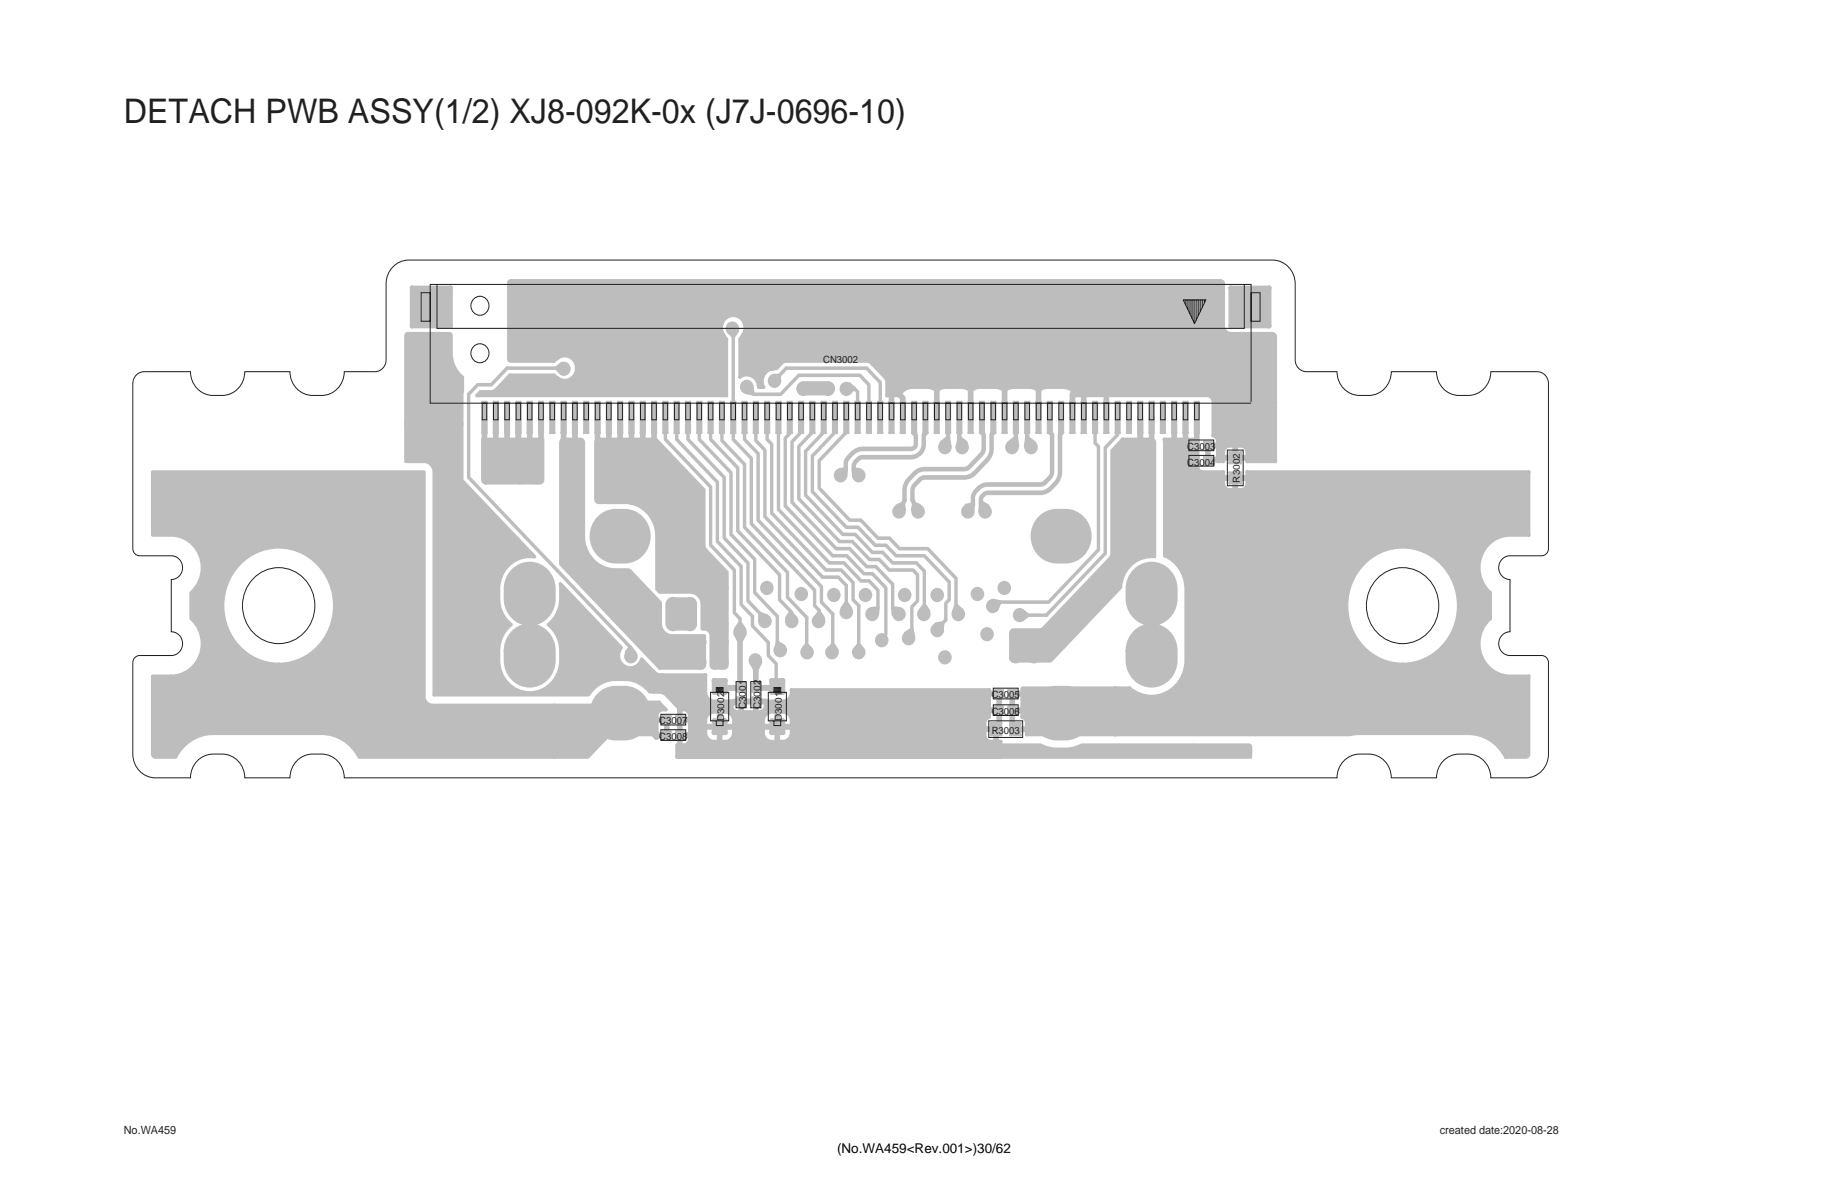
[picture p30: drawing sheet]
<svg xmlns="http://www.w3.org/2000/svg" width="432mm" height="279mm" viewBox="0 0 432 279" stroke-linecap="round" stroke-linejoin="round" font-family="sans-serif">
<defs><g id="words">
<text font-size="8" fill="#231f20" x="29.2" y="29">DETACH PWB ASSY(1/2) XJ8-092K-0x (J7J-0696-10)</text>
<text font-size="3.2" x="197.2" y="271.6">(No.WA459&lt;Rev.001&gt;)30/62</text>
<g font-size="2.7" fill="#231f20">
<text x="29.2" y="267.2">No.WA459</text>
<text x="339.2" y="267.2">created date:2020-08-28</text>
</g>
<g font-size="2.4" fill="#231f20">
<text x="193.9" y="85.5">CN3002</text>
<text x="279.7" y="106">C3003</text>
<text x="279.7" y="109.7">C3004</text>
<text x="233.6" y="164.5">C3005</text>
<text x="155.3" y="170.6">C3007</text>
<text x="233.6" y="172.9">R3003</text>
<text x="233.6" y="168.4">C3006</text>
<text x="155.3" y="174.3">C3008</text>
</g>
<g font-size="2.2" fill="#231f20">
<text x="292.1" y="113.7" transform="rotate(-90 292.1 113.7)">R3002</text>
<text x="175.7" y="167.1" transform="rotate(-90 175.7 167.1)">C3001</text>
<text x="179.1" y="167.1" transform="rotate(-90 179.1 167.1)">C3002</text>
<text x="170.6" y="169.9" transform="rotate(-90 170.6 169.9)">D3002</text>
<text x="184.2" y="169.9" transform="rotate(-90 184.2 169.9)">D3001</text>
</g>
</g></defs>
<g fill="none" stroke="#231f20" stroke-width=".24">
<path d="M32.3 88.2l1-.6h.7h10.9a5.5 5.5 0 0 0 5.3 5.6 7.1 7.1 0 0 0 5.3-1.1 5.7 5.7 0 0 0 2.2-4.5h10.6a5.5 5.5 0 0 0 5.3 5.6 7.1 7.1 0 0 0 5.3-1.1 5.7 5.7 0 0 0 2.2-4.5h7.2a2.72 2.72 0 0 0 2.7-2.8v-17.9a5.5 5.5 0 0 1 5.3-5.6h203.5a5.5 5.5 0 0 1 5.3 5.6v17.9a2.74 2.74 0 0 0 2.7 2.8h7.2a5.5 5.5 0 0 0 5.3 5.6 7.1 7.1 0 0 0 5.3-1.1 5.7 5.7 0 0 0 2.1-4.5h10.7a5.5 5.5 0 0 0 5.3 5.6 7.1 7.1 0 0 0 5.3-1.1 5.7 5.7 0 0 0 2.2-4.5h10.9a2.72 2.72 0 0 1 2.7 2.8v38.9a1.64 1.64 0 0 1-1.6 1.6h-7.5a2.8 2.8 0 0 0-2.6 2.8 2.8 2.8 0 0 0 2.6 2.8v12.3a2.8 2.8 0 0 0-2.6 2.8 2.8 2.8 0 0 0 2.6 2.8h7.5a1.64 1.64 0 0 1 1.6 1.7v21.5a5.5 5.5 0 0 1-5.4 5.6h-8.2a5.5 5.5 0 0 0-5.3-5.6 7.1 7.1 0 0 0-5.3 1.1 5.7 5.7 0 0 0-2.2 4.5h-10.7a5.5 5.5 0 0 0-5.3-5.6 7.1 7.1 0 0 0-5.3 1.1 5.7 5.7 0 0 0-2.1 4.5h-233.9a5.5 5.5 0 0 0-5.3-5.6 7.1 7.1 0 0 0-5.3 1.1 5.7 5.7 0 0 0-2.2 4.5h-10.6a5.5 5.5 0 0 0-5.4-5.6 7.1 7.1 0 0 0-5.2 1.1 5.7 5.7 0 0 0-2.2 4.5h-8.3a5.5 5.5 0 0 1-5.3-5.6v-21.5a1.64 1.64 0 0 1 1.6-1.7h7.4a2.8 2.8 0 0 0 2.7-2.8 2.8 2.8 0 0 0-2.7-2.8v-12.3a2.8 2.8 0 0 0 2.7-2.8 2.8 2.8 0 0 0-2.7-2.8h-7.4a1.64 1.64 0 0 1-1.6-1.6v-38.9a2.85 2.85 0 0 1 1-2.2zM59.6 136.4a8.5 8.5 0 0 1 9.5-1.9 8.5 8.5 0 0 1 5.1 8.2 8.5 8.5 0 0 1-5.6 8.4 8.5 8.5 0 0 1-9.7-3 9.3 9.3 0 0 1 .7-11.7zM123.3 137.2a2.12 2.12 0 0 1 2.3-.5 2.12 2.12 0 0 1 1.3 2.1 4.2 4.2 0 0 1-.6 3.8 2.12 2.12 0 0 1-2.4 .5 2.12 2.12 0 0 1-1.2-2.1 4.2 4.2 0 0 1 .6-3.8zM143.5 124.7a4.1 4.1 0 0 1 4.2-.5 2.25 2.25 0 0 1 1.6 2.4 2.25 2.25 0 0 1-2.1 2 3.7 3.7 0 0 1-3.7-.7 2.32 2.32 0 0 1 0-3.2zM247.4 124.7a4.1 4.1 0 0 1 4.2-.5 2.25 2.25 0 0 1 1.5 2.4 2.25 2.25 0 0 1-2.1 2 3.7 3.7 0 0 1-3.6-.7 2.32 2.32 0 0 1 0-3.2zM269.8 137.2a2.12 2.12 0 0 1 2.3-.5 2.12 2.12 0 0 1 1.3 2.1v2.2a2.13 2.13 0 0 1-2.1 2.2 2.13 2.13 0 0 1-2.2-2.2 4.2 4.2 0 0 1 .7-3.8zM324.4 136.4a8.5 8.5 0 0 1 9.4-1.9 8.5 8.5 0 0 1 5.1 8.2 8.5 8.5 0 0 1-5.6 8.4 8.5 8.5 0 0 1-9.6-3 9.3 9.3 0 0 1 .7-11.7zM123.3 151.7a2.12 2.12 0 0 1 2.3-.4 2.12 2.12 0 0 1 1.3 2 4.2 4.2 0 0 1-.6 3.8 2.12 2.12 0 0 1-2.4 .5 2.12 2.12 0 0 1-1.2-2.1 4.2 4.2 0 0 1 .6-3.8zM269.8 151.7a2.12 2.12 0 0 1 2.3-.4 2.12 2.12 0 0 1 1.3 2v2.2a2.13 2.13 0 0 1-2.1 2.3 2.13 2.13 0 0 1-2.2-2.3 4.2 4.2 0 0 1 .7-3.8zM143.5 166.4a4.1 4.1 0 0 1 4.2-.6 2.25 2.25 0 0 1 1.6 2.5 2.25 2.25 0 0 1-2.1 1.9 3.7 3.7 0 0 1-3.7-.6 2.32 2.32 0 0 1 0-3.2zM247.4 166.4a4.1 4.1 0 0 1 4.2-.6 2.25 2.25 0 0 1 1.5 2.5 2.25 2.25 0 0 1-2.1 1.9 3.7 3.7 0 0 1-3.6-.6 2.32 2.32 0 0 1 0-3.2z"/>
<circle cx="113" cy="72" r="2.19"/>
<circle cx="113" cy="83.2" r="2.19"/>
</g>
<g fill="#bcbdc0">
<path d="M240.6 143.5h.4l1.3 1h4.2a.42 .42 0 0 1 .4 .4 .42 .42 0 0 1-.4 .4h-4.2l-1.5 1.1a.42 .42 0 0 1-.4-.3 .42 .42 0 0 1 .2-.5l.7-.5v-.3l-.7-.6a.43 .43 0 0 1 0-.7z"/>
<path d="M263.1 98a.4 .4 0 0 1 .6 .3v4.3l-2.9 3-.1 24.9-14 14.8a.42 .42 0 0 1-.5-.2 .42 .42 0 0 1 0-.5l13.8-14.4v-24.7l2.9-3.3v-3.9z"/>
<path d="M173 148.8a.65 .65 0 0 1 1.1 .2l.2 .5a.96 .96 0 0 1 .9-.9 .7 .7 0 0 1 .6 1l-.8 1.6v10.9a.67 .67 0 0 1-.7 .7 .67 .67 0 0 1-.6-.7v-10.9l-.9-1.8z"/>
<path d="M169.3 161.6l.5-.2h4.8a.7 .7 0 0 1 .7 .7 .7 .7 0 0 1-.7 .7h-4.8a.7 .7 0 0 1-.6-.5 .7 .7 0 0 1 .1-.7z"/>
<path d="M174.1 145.4a.4 .4 0 0 1 .6 .4v.7l1 1.6a.4 .4 0 0 1-.3 .4 .4 .4 0 0 1-.4-.2l-.5-.7h-.3l-.5 .7a.41 .41 0 0 1-.6 .1 .41 .41 0 0 1-.1-.5l.9-1.4v-.7z"/>
<path d="M156.5 98a.4 .4 0 0 1 .6 .3v5l10.7 11.2v13.7l5.6 5.9v10.1l1.3 1.4a.4 .4 0 0 1-.1 .5 .4 .4 0 0 1-.6 0l-1.4-1.7v-9.9l-5.6-5.9v-13.7l-10.6-11.2-.1-5.4z"/>
<path d="M177.6 161.6l.5-.2h4.1a.7 .7 0 0 1 .7 .7 .7 .7 0 0 1-.7 .7h-4.1a.7 .7 0 0 1-.7-.5 .7 .7 0 0 1 .2-.7z"/>
<path d="M176.7 155.5a.65 .65 0 0 1 1.1 .2l.3 .5a.96 .96 0 0 1 .8-.9 .7 .7 0 0 1 .6 1l-.8 1.6v3.5a.67 .67 0 0 1-.6 .7 .67 .67 0 0 1-.7-.7v-3.5l-.8-1.8z"/>
<path d="M159.2 98a.4 .4 0 0 1 .6 .3v5l9.6 10.1v14l5.6 5.9v8.9l2.6 2.8 .1 2.3 3.7 3.9v3.1l1.8 1.9v4.7a.4 .4 0 0 1-.4 .4 .4 .4 0 0 1-.4-.4v-4.3l-1.8-2v-3.1l-3.6-3.8-.1-2.3-2.7-2.8v-9l-5.6-5.9v-13.9l-9.6-10.1v-5.4z"/>
<path d="M220.2 146.7l1.7-.4 .7-.7a.42 .42 0 0 1 .5 .2 .42 .42 0 0 1 0 .5l-.6 .6-.3 1.7a.4 .4 0 0 1-.4 .3 .4 .4 0 0 1-.3-.5l.1-.9-.2-.2-.9 .2a.42 .42 0 0 1-.4-.3 .42 .42 0 0 1 .1-.5z"/>
<path d="M196.5 98a.4 .4 0 0 1 .6 .3v3.7l-5.3 5.6v8l7.7 8.2h2.8l4 4.2 2.6 .1 2.3 2.4 6.8 .1 6 6.3v4.4l-.8 1v3.7a.4 .4 0 0 1-.4 .5 .4 .4 0 0 1-.4-.5v-3.9l.8-1v-3.8l-5.6-6h-6.7l-2.3-2.4-2.6-.1-4-4.2-2.9-.1-8.1-8.5v-8.7l5.3-5.6v-3.4z"/>
<path d="M157.2 141.2l1.1-.5h4.3a1.64 1.64 0 0 1 1.6 1.7v4.5a1.64 1.64 0 0 1-1.6 1.7h-4.3a.42 .42 0 0 1-.4-.5 .42 .42 0 0 1 .4-.4h4.3a.82 .82 0 0 0 .8-.8v-4.5a.82 .82 0 0 0-.8-.8h-4.3a.82 .82 0 0 0-.8 .8v4.5a.92 .92 0 0 0 1 .9 .42 .42 0 0 1 .2 .4 .42 .42 0 0 1-.4 .4 1.64 1.64 0 0 1-1.6-1.7v-4.5z"/>
<path d="M157.6 141.4l.7-.3h4.3a1.22 1.22 0 0 1 1.2 1.3v4.5a1.24 1.24 0 0 1-1.2 1.2h-4.3a1.22 1.22 0 0 1-1.2-1.2v-4.5l.1-.4z"/>
<path d="M113.5 103.2h14.5l.2 .3v9.5a1.1 1.1 0 0 1-1 1.1h-12.8a.42 .42 0 0 1-.4-.4 .42 .42 0 0 1 .4-.4h12.9l.1-.3v-9.1h-13.3l.1 9.3a.51 .51 0 0 1 .5 .4 .51 .51 0 0 1-.3 .5 1.09 1.09 0 0 1-1.1-1.1v-9.5z"/>
<path d="M113.7 103.5h14.1v9.5a.68 .68 0 0 1-.6 .7h-12.8a.68 .68 0 0 1-.7-.7z"/>
<path d="M121.6 97.8a.66 .66 0 0 1 .8-.1 .66 .66 0 0 1 .4 .6v5.5a.67 .67 0 0 1-.7 .7 .67 .67 0 0 1-.6-.7v-5.5z"/>
<path d="M124.3 97.8a.66 .66 0 0 1 .7-.1 .66 .66 0 0 1 .4 .6v5.5a.67 .67 0 0 1-.6 .7 .67 .67 0 0 1-.7-.7v-5.5z"/>
<path d="M127 97.8a.66 .66 0 0 1 .7-.1 .66 .66 0 0 1 .4 .6v5.5a.67 .67 0 0 1-.7 .7 .67 .67 0 0 1-.6-.7v-5.5z"/>
<path d="M113.7 97.8a.66 .66 0 0 1 .7-.1 .66 .66 0 0 1 .4 .6v5.5a.67 .67 0 0 1-.7 .7 .67 .67 0 0 1-.6-.7v-5.5z"/>
<path d="M116.3 97.8a.66 .66 0 0 1 .8-.1 .66 .66 0 0 1 .4 .6v5.5a.67 .67 0 0 1-.7 .7 .67 .67 0 0 1-.7-.7v-5.5z"/>
<path d="M119 97.8a.66 .66 0 0 1 .7-.1 .66 .66 0 0 1 .4 .6v5.5a.67 .67 0 0 1-.6 .7 .67 .67 0 0 1-.7-.7v-5.5z"/>
<path d="M233.8 141.1l1.9 .3 .3 .3v.4l-.9 1.5a.41 .41 0 0 1-.6 .1 .41 .41 0 0 1-.1-.6l.5-.8-.1-.2-1.1-.3-.1-.3z"/>
<path d="M257.8 98a.4 .4 0 0 1 .6 .3v5.9l.8 1-.1 24.5-11.9 12.5-11.6 .1a.42 .42 0 0 1-.4-.5 .42 .42 0 0 1 .4-.4h11.3l11.5-12v-24l-.8-1v-6.1z"/>
<path d="M148.2 152.2l.3-.1 .3 .1 1 1.4a.4 .4 0 0 1-.3 .4 .4 .4 0 0 1-.4-.1l-.6-.7-.6 .7a.41 .41 0 0 1-.6 0 .41 .41 0 0 1 0-.5z"/>
<path d="M119.3 86.4l11.5-.1 1.5-1a.42 .42 0 0 1 .4 .3 .42 .42 0 0 1-.1 .4l-.8 .6v.3l.8 .5a.41 .41 0 0 1 .1 .6 .41 .41 0 0 1-.6 .1l-1.3-1h-11.3a.42 .42 0 0 1-.4-.3 .42 .42 0 0 1 .2-.4z"/>
<path d="M112.2 90.3l3.4-.1 3.7-3.9a.42 .42 0 0 1 .5 .2 .42 .42 0 0 1-.1 .5l-3.8 4-3.2 .1-1.9 2v19.2l38 39.9a.41 .41 0 0 1 0 .6 .41 .41 0 0 1-.6 0l-38.2-40.2v-19.7z"/>
<path d="M217.5 134.2a.4 .4 0 0 1 .6 .4v7.7l1 1.6a.4 .4 0 0 1-.3 .4 .4 .4 0 0 1-.4-.1l-.5-.8h-.3l-.5 .8a.41 .41 0 0 1-.6 0 .41 .41 0 0 1-.1-.5l.9-1.4v-7.7z"/>
<path d="M193.8 98a.4 .4 0 0 1 .6 .3v3.7l-4.2 4.5v10l8.5 9h2.9l4.1 4.2h2.4l2.3 2.5h5.6l2.1 2.2a.4 .4 0 0 1-.1 .5 .4 .4 0 0 1-.5 0l-1.8-1.9h-5.6l-2.3-2.4-2.6-.2-3.9-4.1h-2.9l-8.9-9.3-.1-10.8 4.2-4.5v-3.4z"/>
<path d="M199.9 90.2h.5l1.1 1 .1 .3-.1 .3-1.4 1.1a.42 .42 0 0 1-.3-.3 .42 .42 0 0 1 .1-.5l.6-.6-.7-.8z"/>
<path d="M201 91.1l.5 .1 .9 1v6.1a.4 .4 0 0 1-.4 .5 .4 .4 0 0 1-.4-.5v-5.8l-.7-.9z"/>
<path d="M182 88.2l1.5-.2 1.6-1.7a.42 .42 0 0 1 .5 .2 .42 .42 0 0 1-.1 .5l-1.5 1.6-.1 1.4a.4 .4 0 0 1-.4 .3 .4 .4 0 0 1-.4-.4v-1l-.9 .1a.42 .42 0 0 1-.4-.3 .42 .42 0 0 1 .2-.5z"/>
<path d="M185 86.4l19.3-.1 3.4 3.6 .1 8.4a.4 .4 0 0 1-.4 .5 .4 .4 0 0 1-.4-.5v-8l-3-3.2h-18.8a.42 .42 0 0 1-.3-.3 .42 .42 0 0 1 .1-.4z"/>
<path d="M264.1 103.3l.2-.1a.42 .42 0 0 1 .5 .2 .42 .42 0 0 1-.1 .5l-2.3 2.4v24.1l-.2 .8-.4 .7-16 16.6-1 .4h-6.2l-.1 .2v5.9l.3 .3a.42 .42 0 0 1 .4 .4 .42 .42 0 0 1-.4 .4 1.09 1.09 0 0 1-1.1-1.1v-5.9a1.1 1.1 0 0 1 1.1-1.1h6l.5-.1 16.1-16.8 .2-.7v-24.2z"/>
<path d="M264.3 103.2l7-.1a1.09 1.09 0 0 1 1.1 1.1v26.9a.86 .86 0 0 1-1.2 .4h-.1a.43 .43 0 0 1-.5-.3 .43 .43 0 0 1 .3-.5h.7v-26.5l-.3-.3h-6.8a.42 .42 0 0 1-.4-.3 .42 .42 0 0 1 .2-.4z"/>
<path d="M238.6 155.3l8.7-.1 16.3-17a7.7 7.7 0 0 1 7.5-7.5 .43 .43 0 0 1 .2 .5 .43 .43 0 0 1-.4 .3 7.3 7.3 0 0 0-6.7 7.2l-16.5 17.3-.5 .1h-8.4a.42 .42 0 0 1-.4-.3 .42 .42 0 0 1 .2-.5z"/>
<path d="M264.5 103.5h6.8a.68 .68 0 0 1 .7 .7v26.9h-.3a7.3 7.3 0 0 0-7.7 7.3l-16.5 17.2-8.7 .1a.68 .68 0 0 1-.7-.7v-5.9a.68 .68 0 0 1 .7-.7h6l.8-.2 16.1-16.9 .3-.9v-24.2z"/>
<path d="M268.1 97.8a.66 .66 0 0 1 .8-.1 .66 .66 0 0 1 .4 .6v4.7a.67 .67 0 0 1-.7 .7 .67 .67 0 0 1-.7-.7v-4.7z"/>
<path d="M270.8 97.8a.66 .66 0 0 1 .7-.1 .66 .66 0 0 1 .4 .6v4.7a.67 .67 0 0 1-.6 .7 .67 .67 0 0 1-.7-.7v-4.7z"/>
<path d="M268.1 97.8a.66 .66 0 0 1 .8-.1 .66 .66 0 0 1 .4 .6v5.5a.67 .67 0 0 1-.7 .7 .67 .67 0 0 1-.7-.7v-5.5z"/>
<path d="M185.8 98a.4 .4 0 0 1 .6 .3v4l-1 1.1v15.6l10.9 11.5h3.3l4.1 4.3h2l3.3 3.4 .1 11.2-.9 1.6a.41 .41 0 0 1-.5 .1 .41 .41 0 0 1-.2-.5l.8-1.3v-10.6l-2.9-3.1-2.2-.1-3.9-4.2-3.4-.1-11.3-11.9v-16.1l1-1.3v-3.6z"/>
<path d="M213.2 148.8l1.4-.9 .4-.1 .2 .3 .4 1.8a.4 .4 0 0 1-.3 .5 .4 .4 0 0 1-.5-.4l-.2-.9-.3-.1-.9 .6a.42 .42 0 0 1-.4-.3 .42 .42 0 0 1 .2-.5z"/>
<path d="M191.2 98a.4 .4 0 0 1 .6 .3l-.1 3.7-3.1 3.4v11.9l9.3 9.9h3.1l4 4.2h2.3l2.3 2.5h5.5l1.3 1.2 .1 6.5-1.3 1.5v5.1a.4 .4 0 0 1-.4 .4 .4 .4 0 0 1-.4-.4v-5.4l1.3-1.4v-5.8l-.8-.9h-5.6l-2.3-2.5-2.4-.1-4-4.1h-3l-9.8-10.3v-12.5l3.2-3.5v-3.4z"/>
<path d="M178.8 144.2l.3-.1 1.6 .6a.42 .42 0 0 1 .3 .6 .42 .42 0 0 1-.5 .2l-.9-.3-.2 .2v.9a.4 .4 0 0 1-.4 .4 .4 .4 0 0 1-.4-.4v-1.8z"/>
<path d="M161.9 98a.4 .4 0 0 1 .6 .3v5l8.5 9v14.3l5.6 5.8v9l2.8 3a.4 .4 0 0 1-.2 .5 .4 .4 0 0 1-.5-.1l-2.9-3.1v-8.9l-5.6-5.9v-14.3l-8.5-8.9v-5.4z"/>
<path d="M210.1 142.9l1.7 .1a.42 .42 0 0 1 .3 .4 .42 .42 0 0 1-.4 .4h-1l.1 .9a.4 .4 0 0 1-.3 .5 .4 .4 0 0 1-.5-.4l-.1-1.6z"/>
<path d="M188.5 98a.4 .4 0 0 1 .6 .3v3.7l-2.1 2.2v14l10.1 10.6 3.2 .1 4 4.2 2.3 .1 4 4.1 .1 5.9a.4 .4 0 0 1-.4 .5 .4 .4 0 0 1-.4-.5v-5.4l-3.7-3.9h-2.2l-4-4.2-3.3-.2-10.5-11v-14.4l2.1-2.4v-3.4z"/>
<path d="M224.9 142.2h.6l1.4 1.3a.41 .41 0 0 1-.1 .5 .41 .41 0 0 1-.6 0l-.6-.6-.3 .1-.3 .8a.4 .4 0 0 1-.5 .3 .4 .4 0 0 1-.3-.5z"/>
<path d="M199.2 98a.4 .4 0 0 1 .6 .3l-.1 3.7-6.3 6.7v6.1l6.9 7.3h2.6l4.1 4.3h2.7l2.3 2.4 6.8 .2 6.8 7.1v6.4a.4 .4 0 0 1-.4 .4 .4 .4 0 0 1-.4-.4v-6.1l-6.4-6.7-6.7-.1-2.3-2.4h-2.7l-4.1-4.2-2.7-.2-7.3-7.7v-6.7l6.4-6.7v-3.4z"/>
<path d="M227.4 118.7l1.7-.3h.4l.2 .5-.3 1.7a.52 .52 0 0 1-.6 .4 .52 .52 0 0 1-.4-.6l.2-.8-.9 .1a.55 .55 0 0 1-.5-.4 .55 .55 0 0 1 .2-.6z"/>
<path d="M230.1 114.7l.7-.6 1.4-.5h12.8l.9-.4 1.2-1.3 .2-.7v-8.6l-.5-.8v-3.5a.52 .52 0 0 1 .5-.5 .52 .52 0 0 1 .5 .5v3.3l.6 .8-.2 9.5a4.6 4.6 0 0 1-1.6 2.1l-.9 .6-.7 .1h-12.3a3.6 3.6 0 0 0-3 2.3v1.9a.53 .53 0 0 1-.7 .5 .53 .53 0 0 1-.2-.9l-.1 .2v-1.9l.4-1z"/>
<path d="M230.8 117.9h.4l1.7 .9a.54 .54 0 0 1 .2 .7 .54 .54 0 0 1-.7 .3l-.8-.5v1a.52 .52 0 0 1-.6 .5 .52 .52 0 0 1-.5-.5l.1-1.9z"/>
<path d="M231.4 116.1l.6-.4 .7-.1h12.3l1-.2a6.5 6.5 0 0 0 3-3.2l.2-1v-8.8l.3-.5v-3.6a.52 .52 0 0 1 .5-.5 .52 .52 0 0 1 .5 .5v3.8l-.3 .5v8.6a6.2 6.2 0 0 1-4.1 5.3l-1.1 .1h-12.3l-.4 .2-.6 .6-.1 1a.52 .52 0 0 1-.5 .5 .52 .52 0 0 1-.6-.5l.2-1.4z"/>
<path d="M211.1 118.9l1.2-.6 .3-.7a.53 .53 0 0 1 .7-.2 .53 .53 0 0 1 .2 .7l-.3 .7 .2 1.1a.52 .52 0 0 1-.3 .7 .52 .52 0 0 1-.7-.4l-.1-.7-.7 .3a.54 .54 0 0 1-.6-.3 .54 .54 0 0 1 .1-.6z"/>
<path d="M215 111.2l.8-.7 1.5-.5h9.8l.9-.4 2.9-3 .3-.7v-3.3l-.4-.6v-3.7a.52 .52 0 0 1 .5-.5 .52 .52 0 0 1 .5 .5v3.4l.4 .7-.1 4-.5 1-3.1 3.2-1.4 .5h-9.3l-.9 .1a5.4 5.4 0 0 0-2.5 2.1l-.5 .8-.3 .9v2.9a.52 .52 0 0 1-.5 .5 .52 .52 0 0 1-.5-.5 8.4 8.4 0 0 1 .3-4 7.2 7.2 0 0 1 2.1-2.7z"/>
<path d="M214.7 117.3l.6 .1 .5 .9 1 .5a.54 .54 0 0 1 .3 .7 .54 .54 0 0 1-.7 .3l-.7-.3-.1 .7a.52 .52 0 0 1-.6 .4 .52 .52 0 0 1-.4-.7l.2-1.1-.4-1z"/>
<path d="M216.3 112.6l.7-.5 .8-.2h9.3l1-.1 .8-.5 3.3-3.3 .7-1.3 .2-4.3 .4-.7v-3.4a.52 .52 0 0 1 .5-.5 .52 .52 0 0 1 .5 .5v3.7l-.4 .6v3.7l-.3 1.1-.9 1.4-2.9 3-.8 .6-1.5 .6-10.2 .1-.4 .2-1.5 1.6-.1 2.9a.52 .52 0 0 1-.6 .5 .52 .52 0 0 1-.5-.5l.1-2.7a4.3 4.3 0 0 1 1.8-2.5z"/>
<path d="M221.6 103.8l1.6-1.1a.52 .52 0 0 1 .6 .4l.3 1.8a.52 .52 0 0 1-.4 .7 .52 .52 0 0 1-.6-.5l-.2-1-.7 .6a.54 .54 0 0 1-.7-.1 .54 .54 0 0 1 .1-.8z"/>
<path d="M223.1 97.9a.52 .52 0 0 1 .8 .4v4.9a.52 .52 0 0 1-.6 .5 .52 .52 0 0 1-.5-.5v-4.9z"/>
<path d="M225.6 102.9l.6-.2 1.5 1.1a.54 .54 0 0 1 .2 .8 .54 .54 0 0 1-.8 .1l-.7-.6-.2 1a.52 .52 0 0 1-.6 .5 .52 .52 0 0 1-.4-.7z"/>
<path d="M225.7 97.9a.52 .52 0 0 1 .8 .4v4.9a.52 .52 0 0 1-.5 .5 .52 .52 0 0 1-.5-.5v-4.9z"/>
<path d="M197.6 110.3l1.9-.1 .2 .4-.1 1.5a.52 .52 0 0 1-.6 .5 .52 .52 0 0 1-.4-.6l.1-.7h-.8a.55 .55 0 0 1-.5-.4 .55 .55 0 0 1 .2-.6z"/>
<path d="M200.4 106.5l.8-.7 1.5-.6 12.2-.1 .3-.4v-1.9l-.4-.7v-4.3a.52 .52 0 0 1 .5-.6 .52 .52 0 0 1 .6 .6v4.1l.4 .6v2.2a1.67 1.67 0 0 1-1.8 1.6h-11.2a4.1 4.1 0 0 0-3.3 2.2l-.2 .5v1.6l-.2 .4a.53 .53 0 0 1-.8 0 .53 .53 0 0 1 .1-.7l-.2 .1a3.4 3.4 0 0 1 .2-2.2z"/>
<path d="M200.9 110.2h1.5a.55 .55 0 0 1 .5 .6 .55 .55 0 0 1-.6 .5h-.6v.7a.52 .52 0 0 1-.4 .5 .52 .52 0 0 1-.6-.5l-.1-1.3z"/>
<path d="M201.7 107.9l.5-.5 1.1-.2h11.2a2.52 2.52 0 0 0 2.6-2.5v-2.2l.4-.6v-4.1a.52 .52 0 0 1 .5-.6 .52 .52 0 0 1 .5 .6v4.3l-.4 .7a5.7 5.7 0 0 1-.6 3.9 3.7 3.7 0 0 1-3 1.6h-11.2a1.96 1.96 0 0 0-1.7 2.1l-.1-.1a.53 .53 0 0 1-.2 .9 .53 .53 0 0 1-.7-.5l.1-1.5z"/>
<path d="M290.5 112.1l.5-.2h2.9a.7 .7 0 0 1 .7 .7 .7 .7 0 0 1-.7 .7h-2.9a.7 .7 0 0 1-.6-.4 .7 .7 0 0 1 .1-.8z"/>
<path d="M287.6 112.1l.5-.2h2.9a.7 .7 0 0 1 .7 .7 .7 .7 0 0 1-.7 .7h-2.9a.7 .7 0 0 1-.7-.4 .7 .7 0 0 1 .2-.8z"/>
<path d="M290.5 112.1a.66 .66 0 0 1 .8-.1 .66 .66 0 0 1 .4 .6v2.9a.67 .67 0 0 1-.7 .7 .67 .67 0 0 1-.7-.7v-2.9z"/>
<path d="M262.6 172.7l55.4-.1 2.3-.3h23.4a11 11 0 0 1 10.8 4.9l.5 1a.4 .4 0 0 1-.1 .5 .4 .4 0 0 1-.6-.2 9.6 9.6 0 0 0-8.4-5.3h-25.6l-2.3 .3h-55.2a.42 .42 0 0 1-.4-.4 .42 .42 0 0 1 .2-.4z"/>
<path d="M262.6 161.8a.4 .4 0 0 1 .6 .3v10.9a.4 .4 0 0 1-.4 .5 .4 .4 0 0 1-.4-.5v-10.9z"/>
<path d="M262.6 161.8l3.5-.1a.42 .42 0 0 1 .4 .4 .42 .42 0 0 1-.4 .4h-3.3a.42 .42 0 0 1-.4-.3 .42 .42 0 0 1 .2-.4z"/>
<path d="M274.2 130.5a6.3 6.3 0 0 1 4.2 3.3 9.3 9.3 0 0 1 1.4 5v16.7a8.5 8.5 0 0 1-4.4 7.9 8.5 8.5 0 0 1-9-.5l-.6-.5a.41 .41 0 0 1 0-.5 .41 .41 0 0 1 .6-.1 7.7 7.7 0 0 0 8.3 1 7.7 7.7 0 0 0 4.3-7.3v-16.7a8.5 8.5 0 0 0-5-7.8z"/>
<path d="M274.1 103.2l.5 .1 .2 .9v26.7a.4 .4 0 0 1-.4 .4 .4 .4 0 0 1-.4-.4l-.1-27.4z"/>
<path d="M274.1 103.2l7.4-.1a1.09 1.09 0 0 1 1 1.1v5.7a.82 .82 0 0 0 .8 .9h4.9a.42 .42 0 0 1 .4 .4 .42 .42 0 0 1-.4 .4h-4.9a1.64 1.64 0 0 1-1.6-1.7v-5.7l-.1-.2-7.3-.1a.42 .42 0 0 1-.4-.3 .42 .42 0 0 1 .2-.4z"/>
<path d="M287.9 111a.41 .41 0 0 1 .5-.1 .41 .41 0 0 1 .2 .4v2.6a1.1 1.1 0 0 0 1.1 1.1h2.6a1.09 1.09 0 0 0 1.1-1.1v-2.6a.42 .42 0 0 1 .4-.5 .42 .42 0 0 1 .4 .5v2.6a1.91 1.91 0 0 1-1.9 1.9h-2.6a1.91 1.91 0 0 1-1.9-1.9z"/>
<path d="M293.6 110.8h66.5a.42 .42 0 0 1 .4 .4 .42 .42 0 0 1-.4 .4h-66.3a.42 .42 0 0 1-.4-.3 .42 .42 0 0 1 .2-.5z"/>
<path d="M359.9 110.8a.4 .4 0 0 1 .6 .4v14.8a.4 .4 0 0 1-.4 .5 .4 .4 0 0 1-.4-.5v-14.8z"/>
<path d="M350.3 128a7.5 7.5 0 0 1 5.4-2.4h4.4a.42 .42 0 0 1 .4 .4 .42 .42 0 0 1-.4 .5h-4.4a7.3 7.3 0 0 0-6.5 4.9 7.3 7.3 0 0 0 2.1 7.9l.1 .2a.41 .41 0 0 1-.1 .5 .41 .41 0 0 1-.5 0 8.4 8.4 0 0 1-.5-12z"/>
<path d="M350.9 139.3a.4 .4 0 0 1 .6 .4v6a.4 .4 0 0 1-.4 .4 .4 .4 0 0 1-.4-.4v-6z"/>
<path d="M350.2 145.9l.6-.5a.41 .41 0 0 1 .6 0 .41 .41 0 0 1-.1 .6 7.3 7.3 0 0 0-2.1 7.9 7.3 7.3 0 0 0 6.5 5h4.4a.42 .42 0 0 1 .4 .4 .42 .42 0 0 1-.4 .4h-4.4a8.2 8.2 0 0 1-7.2-5.1 8.2 8.2 0 0 1 1.7-8.7z"/>
<path d="M359.9 159a.4 .4 0 0 1 .6 .3v18.3a1.1 1.1 0 0 1-1.1 1.2h-4.7a.42 .42 0 0 1-.4-.5 .42 .42 0 0 1 .4-.4h4.7l.3-.1v-18.5z"/>
<path d="M321.3 132.1a13.4 13.4 0 0 1 22.4 7.5 14 14 0 0 1-13.5 17.3 .42 .42 0 0 1-.2-.5 .42 .42 0 0 1 .4-.3 13.4 13.4 0 0 0 11.7-19 12.6 12.6 0 0 0-13.1-7.8 12.6 12.6 0 0 0-11.1 10.5 13.3 13.3 0 0 0 12.7 16.4 .42 .42 0 0 1 .2 .4 .42 .42 0 0 1-.4 .3 14.2 14.2 0 0 1-12.4-20.1 14.3 14.3 0 0 1 3.3-4.7z"/>
<path d="M238.7 171.3l.5-.2h2.8a.7 .7 0 0 1 .6 .7 .7 .7 0 0 1-.6 .7h-2.8a.7 .7 0 0 1-.6-.5 .7 .7 0 0 1 .1-.7z"/>
<path d="M238 166.8a.66 .66 0 0 1 .7-.1 .66 .66 0 0 1 .4 .6v3.7a.67 .67 0 0 1-.6 .7 .67 .67 0 0 1-.7-.7v-3.7z"/>
<path d="M238 166.8l.5-.2h2.1a.7 .7 0 0 1 .7 .7 .7 .7 0 0 1-.7 .7h-2.1a.7 .7 0 0 1-.7-.4 .7 .7 0 0 1 .2-.8z"/>
<path d="M238 162.9a.66 .66 0 0 1 .7-.2 .66 .66 0 0 1 .4 .7v3.9a.67 .67 0 0 1-.6 .7 .67 .67 0 0 1-.7-.7v-3.9z"/>
<path d="M238 162.9l.5-.2h2.4a.7 .7 0 0 1 .7 .7 .7 .7 0 0 1-.7 .7h-2.4a.7 .7 0 0 1-.7-.5 .7 .7 0 0 1 .2-.7z"/>
<path d="M241.6 172.7l4.9-.1a.77 .77 0 0 1 1.1 .8l-.4 .2-5.4-.1a.42 .42 0 0 1-.3-.4 .42 .42 0 0 1 .1-.4z"/>
<path d="M240.6 168.5a1.63 1.63 0 0 1 1.6 1.9v2.6a.4 .4 0 0 1-.4 .5 .4 .4 0 0 1-.4-.5v-2.6a1.11 1.11 0 0 0-.7-1.1l-.3-.4z"/>
<path d="M240.6 161.8l22.2-.1a.42 .42 0 0 1 .4 .4 .42 .42 0 0 1-.4 .4h-21.9l.3-.2v6.6a.4 .4 0 0 1-.4 .4 .4 .4 0 0 1-.4-.4v-6.6z"/>
<path d="M247 172.8l1.5 .2h2.5l2.5-.4h9.3a.42 .42 0 0 1 .4 .4 .42 .42 0 0 1-.4 .5h-9.3l-2.1 .4h-2.5a2.79 2.79 0 0 1-2-.6z"/>
<path d="M240.8 162.2l22-.1v10.9h-9.3l-2.5 .5-2.5-.1-2-.4h-4.7v-2.6a1.54 1.54 0 0 0-1-1.5z"/>
<path d="M146 162.2h.1a.41 .41 0 0 1 .5 .1 .41 .41 0 0 1 0 .4v9.9h6.9l.4 .1 .9 .8h-.2a.43 .43 0 0 1 .3 .6 .43 .43 0 0 1-.7 0l-.7-.6h-6.9a.82 .82 0 0 1-.8-.9v-9.8z"/>
<path d="M146.1 162.2h2.1l1.6 .6a.42 .42 0 0 1 .2 .6 .42 .42 0 0 1-.6 .2 5.8 5.8 0 0 0-3.3-.7 .43 .43 0 0 1 0-.7z"/>
<path d="M149.4 162.8a2.85 2.85 0 0 1 2.1 1.5l.5 .5 .7 .2 2.5 .1a.42 .42 0 0 1 .4 .4 .42 .42 0 0 1-.4 .4 5.3 5.3 0 0 1-3.6-.4l-1.5-1.5a.81 .81 0 0 1-.7-1.2z"/>
<path d="M155 165.1l.5 .1 1.7 1.8a.4 .4 0 0 1-.1 .5 .4 .4 0 0 1-.5 0l-1.6-1.7-.2-.3z"/>
<path d="M154.9 167.3a2 2 0 0 1 2.3-.4 .42 .42 0 0 1-.4 .7 1.25 1.25 0 0 0-1.7 1.1v5.2a.4 .4 0 0 1-.4 .4 .4 .4 0 0 1-.4-.4v-5.2l.1-.5z"/>
<path d="M146.3 162.5a5.5 5.5 0 0 1 3.3 .7l2.6 2.1 3 .2 1.6 1.7a1.63 1.63 0 0 0-2.1 1.5v5.2h-.2l-1-.9h-7.1l-.2-.4z"/>
<path d="M154.4 172.7l.5-.2h2.2a.7 .7 0 0 1 .6 .7 .7 .7 0 0 1-.6 .7h-2.2a.7 .7 0 0 1-.6-.5 .7 .7 0 0 1 .1-.7z"/>
<path d="M156.6 169a.66 .66 0 0 1 .7-.1 .66 .66 0 0 1 .4 .6v3.7a.67 .67 0 0 1-.6 .7 .67 .67 0 0 1-.7-.7v-3.7z"/>
<path d="M154.4 169l.5-.2h2.2a.7 .7 0 0 1 .6 .7 .7 .7 0 0 1-.6 .7h-2.2a.7 .7 0 0 1-.6-.4 .7 .7 0 0 1 .1-.8z"/>
<path d="M281.5 97.8a.66 .66 0 0 1 .7-.1 .66 .66 0 0 1 .4 .6v6.1a.67 .67 0 0 1-.7 .7 .67 .67 0 0 1-.6-.7v-6.1z"/>
<path d="M130.4 165.8h18.1a.82 .82 0 0 1 .8 .8v6a.82 .82 0 0 1-.8 .9l-4.9 .1-5.1 5.1-7.9 .1a.42 .42 0 0 1-.4-.5 .42 .42 0 0 1 .4-.4h7.7l5.1-5.2 5.1-.1v-6h-17.5v11.7a.4 .4 0 0 1-.4 .5 .4 .4 0 0 1-.4-.5v-12.1z"/>
<path d="M130.6 166.2h18.1l.2 .4-.1 6.2-.3 .2h-4.5l-.6 .2-4.9 5.1h-7.9z"/>
<path d="M35.7 159l4.6-.1a.42 .42 0 0 1 .4 .4 .42 .42 0 0 1-.4 .4h-3.9v17.9l.1 .3a.44 .44 0 0 1 .5 .4 .44 .44 0 0 1-.4 .5 1.09 1.09 0 0 1-1-1.2v-18.3z"/>
<path d="M35.7 110.8h64.4l.2 .4v52.9a1.64 1.64 0 0 0 1.6 1.7h28.9l.2 .4v12.4l-.4 .2-46.1-.1a10.3 10.3 0 0 0-10.9-5.5h-21.2a10.2 10.2 0 0 0-10.2 4.5l-.7 1-4.9 .1a.42 .42 0 0 1-.4-.5 .42 .42 0 0 1 .4-.4h4.5a10.3 10.3 0 0 1 9.1-5.6h23.4a11 11 0 0 1 10.7 4.7l.5 .9h45.4v-11.3h-28.3a2.45 2.45 0 0 1-2.4-2.5v-52.5h-63.1v14a12.2 12.2 0 0 1 7.8 1.1 8.4 8.4 0 0 1 1.2 13.2v5.6a8.2 8.2 0 0 1 2.2 8.8 8.2 8.2 0 0 1-7.3 5.4 .42 .42 0 0 1-.4-.4 .42 .42 0 0 1 .4-.4 7.4 7.4 0 0 0 6.6-5 7.4 7.4 0 0 0-2.3-8v-6.4a7.4 7.4 0 0 0 2.3-8 7.4 7.4 0 0 0-6.6-5h-4.3l-.4-.3v-15z"/>
<path d="M56.5 132.1a13.4 13.4 0 0 1 22.4 7.5 14 14 0 0 1-13.5 17.3 .42 .42 0 0 1-.1-.5 .42 .42 0 0 1 .3-.3 13.4 13.4 0 0 0 11.7-19 12.6 12.6 0 0 0-13.1-7.8 12.6 12.6 0 0 0-11 10.5 13.3 13.3 0 0 0 12.7 16.4 .42 .42 0 0 1 .1 .4 .42 .42 0 0 1-.4 .3 14.2 14.2 0 0 1-12.3-20.1 14.3 14.3 0 0 1 3.2-4.7z"/>
<path d="M278.8 97.8a.66 .66 0 0 1 .7-.1 .66 .66 0 0 1 .4 .6v6.1a.67 .67 0 0 1-.6 .7 .67 .67 0 0 1-.7-.7v-6.1z"/>
<path d="M276.1 97.8a.66 .66 0 0 1 .8-.1 .66 .66 0 0 1 .4 .6v6.1a.67 .67 0 0 1-.7 .7 .67 .67 0 0 1-.7-.7v-6.1z"/>
<path d="M176.9 90.6a.4 .4 0 0 1 .6 .3l.3 1.6a.41 .41 0 0 1 0 .7 .41 .41 0 0 1-.6-.1l-1.5-.2a.42 .42 0 0 1-.4-.5 .42 .42 0 0 1 .5-.4l.9 .2 .2-.2-.2-1z"/>
<path d="M177.3 92.5h6.4l4.5-4.5h14.5l2.4 2.5v7.8a.4 .4 0 0 1-.4 .5 .4 .4 0 0 1-.4-.5v-7.5l-1.9-2h-14.1l-4.2 4.5h-6.6a.42 .42 0 0 1-.4-.3 .42 .42 0 0 1 .2-.5z"/>
<path d="M186.1 143.7l.5 .2 1.1 1.7a.4 .4 0 0 1-.3 .4 .4 .4 0 0 1-.4-.2l-.6-.7h-.2l-.5 .7a.41 .41 0 0 1-.6 .1 .41 .41 0 0 1-.1-.6z"/>
<path d="M167.2 98a.4 .4 0 0 1 .6 .3v5l6.4 6.8v14.8l9.7 10.2 .1 6 2.7 2.8a.4 .4 0 0 1-.2 .5 .4 .4 0 0 1-.5 0l-2.7-3-.1-5.8-9.8-10.4v-14.8l-6.4-6.7v-5.4z"/>
<path d="M189.8 145.1a.4 .4 0 0 1 .6 .4v6.1l1 1.5a.4 .4 0 0 1-.3 .4 .4 .4 0 0 1-.4-.1l-.5-.8h-.3l-.5 .8a.41 .41 0 0 1-.6 .1 .41 .41 0 0 1-.1-.6l.9-1.3v-6.1z"/>
<path d="M169.9 98a.4 .4 0 0 1 .6 .3v5.3l5.3 5.6v14.8l10 10.5 .1 6 4.5 4.8a.4 .4 0 0 1-.1 .5 .4 .4 0 0 1-.5 0l-4.7-4.9v-5.9l-10.1-10.6v-14.8l-5.3-5.6v-5.7z"/>
<path d="M182.8 151l.4-.1 1.6 1a.41 .41 0 0 1 .1 .6 .41 .41 0 0 1-.6 .1l-.7-.5-.3 .1-.2 .9a.4 .4 0 0 1-.5 .3 .4 .4 0 0 1-.2-.5z"/>
<path d="M164.5 98a.4 .4 0 0 1 .6 .3v5l7.5 7.9v14.5l5.6 5.9v7.8l5.3 5.6v6.3a.4 .4 0 0 1-.4 .4 .4 .4 0 0 1-.4-.4v-5.9l-5.3-5.6v-7.9l-5.6-5.8v-14.6l-7.4-7.8-.1-5.4z"/>
<path d="M284.5 107.8l.5-.2h2a.7 .7 0 0 1 .7 .7 .7 .7 0 0 1-.7 .7h-2a.7 .7 0 0 1-.6-.5 .7 .7 0 0 1 .1-.7z"/>
<path d="M159.3 175.2a.4 .4 0 0 1 .6 .4v2.7a.4 .4 0 0 1-.4 .5 .4 .4 0 0 1-.4-.5v-2.7z"/>
<path d="M153.7 162.6l.2-.1a3.5 3.5 0 0 1 3.3 .9l3.3 3.4-.2-.1a2.05 2.05 0 0 1 2.6 2v5.3a1.91 1.91 0 0 1-1.9 2h-1.5a.42 .42 0 0 1-.4-.4 .42 .42 0 0 1 .4-.5h1.5a1.09 1.09 0 0 0 1.1-1.1v-5.3a1.28 1.28 0 0 0-1.8-1.1l-.4-.2-3.5-3.7a3.8 3.8 0 0 0-2.7-.4 .43 .43 0 0 1 0-.7z"/>
<path d="M153.7 157.8a.4 .4 0 0 1 .6 .4v4.8a.4 .4 0 0 1-.4 .4 .4 .4 0 0 1-.4-.4v-4.8z"/>
<path d="M153.7 157.8h.4l.7 .7 .6 .1h10.8a.42 .42 0 0 1 .4 .4 .42 .42 0 0 1-.4 .5l-11.2-.1-.7-.3-.6-.6-.2-.3z"/>
<path d="M166 158.7a.4 .4 0 0 1 .6 .3v4.1a1.64 1.64 0 0 0 1.6 1.7h4.1a.42 .42 0 0 1 .4 .4 .42 .42 0 0 1-.4 .4h-4.1a2.45 2.45 0 0 1-2.4-2.5v-4.1z"/>
<path d="M172.1 164.8a.4 .4 0 0 1 .6 .4 1.8 1.8 0 0 0 .5 1.9l.6 .2h5.1a1.09 1.09 0 0 0 1-1.1v-1a.4 .4 0 0 1 .4-.4 .4 .4 0 0 1 .4 .4 2.22 2.22 0 0 1-1.8 2.9h-5.1a1.91 1.91 0 0 1-1.9-1.9v-1z"/>
<path d="M180.1 164.8h4.3a1.95 1.95 0 0 0 1.7-2.5 .4 .4 0 0 1 .5-.2 .4 .4 0 0 1 .2 .4 2.57 2.57 0 0 1-2.4 3.1h-4.1a.42 .42 0 0 1-.4-.3 .42 .42 0 0 1 .2-.5z"/>
<path d="M186.2 162.2l46.9-.1a.42 .42 0 0 1 .4 .4 .42 .42 0 0 1-.4 .5h-46.7a.42 .42 0 0 1-.3-.4 .42 .42 0 0 1 .1-.4z"/>
<path d="M232.9 162.2a.4 .4 0 0 1 .6 .3v6.4l-.3 .4a1.11 1.11 0 0 0-.8 1.1v2.8a1.1 1.1 0 0 0 1.1 1.1h2.2a.42 .42 0 0 1 .4 .4 .42 .42 0 0 1-.4 .4h-2.2a1.91 1.91 0 0 1-1.9-1.9v-2.8a1.98 1.98 0 0 1 1.1-1.8v-6.1z"/>
<path d="M235.5 174.3a.4 .4 0 0 1 .6 .4v3.6a.4 .4 0 0 1-.4 .5 .4 .4 0 0 1-.4-.5v-3.6z"/>
<path d="M159.3 178l76.4-.1a.42 .42 0 0 1 .4 .4 .42 .42 0 0 1-.4 .5h-76.2a.42 .42 0 0 1-.3-.3 .42 .42 0 0 1 .1-.5z"/>
<path d="M166.7 167.9l.4-.3a8.3 8.3 0 0 1 4.3-.2 2.5 2.5 0 0 1 1.9 2.4v2.8a2.36 2.36 0 0 1-2.6 2.5 .42 .42 0 0 1-.2-.5 .42 .42 0 0 1 .4-.3 1.64 1.64 0 0 0 1.6-1.7v-2.8a1.64 1.64 0 0 0-1.6-1.7h-2.7a1.64 1.64 0 0 0-1.6 1.7v2.8a1.64 1.64 0 0 0 1.6 1.7h2.7a.42 .42 0 0 1 .4 .4 .42 .42 0 0 1-.4 .4h-2.7a2.45 2.45 0 0 1-2.4-2.5v-2.8a2.56 2.56 0 0 1 .9-1.9z"/>
<path d="M180.3 167.9l.4-.3a8.3 8.3 0 0 1 4.3-.2 2.5 2.5 0 0 1 1.8 2.4v2.8a2.36 2.36 0 0 1-2.6 2.5 .42 .42 0 0 1-.1-.5 .42 .42 0 0 1 .3-.3 1.64 1.64 0 0 0 1.6-1.7v-2.8a1.64 1.64 0 0 0-1.6-1.7h-2.6a1.64 1.64 0 0 0-1.6 1.7v2.8a1.64 1.64 0 0 0 1.6 1.7h2.6a.42 .42 0 0 1 .4 .4 .42 .42 0 0 1-.4 .4h-2.6a2.45 2.45 0 0 1-2.4-2.5v-2.8a2.56 2.56 0 0 1 .9-1.9z"/>
<path d="M159.7 166.5a.66 .66 0 0 1 .7-.1 .66 .66 0 0 1 .4 .6v2.5a.67 .67 0 0 1-.7 .7 .67 .67 0 0 1-.6-.7v-2.5z"/>
<path d="M95.4 99.5h13.6l.2 .4v13.1l17.1 18a.61 .61 0 0 1-.3 .6 .61 .61 0 0 1-.7-.1 7 7 0 0 0-7.4 7.3 9.2 9.2 0 0 0 1.6 6.9l1.3 1.5a12 12 0 0 0-2.8 4.4l-.1 .9a10.1 10.1 0 0 0 1.7 7.8 6.9 6.9 0 0 0 7.8 2 6.9 6.9 0 0 0 4.3-6.8 9.2 9.2 0 0 0-1.6-6.8l-1.3-1.5a12 12 0 0 0 2.7-4.5l.2-4.2a.95 .95 0 0 1 .3-1.4l.3 .1 14.3 15.1 .1 .3a2.57 2.57 0 0 0-.2 3.1 2.57 2.57 0 0 0 3 1 4 4 0 0 0 1.5-1.8l.4 .1 3.2 3.3a2.1 2.1 0 0 0 1.8 .4l.2 .3v4.2l-.2 .3-3.5-.2-1.2-1.1-1.1-.9a.42 .42 0 0 1-.2-.5 .42 .42 0 0 1 .5-.2l1.3 .9 1 1 2.6 .1v-3.1l-.8-.1-.7-.3-3-3.1a3.2 3.2 0 0 1-4.6 1.2 3.2 3.2 0 0 1-.9-4.6l-13.3-13.8a9.7 9.7 0 0 1-2.1 7.8l-.6 .6a8.3 8.3 0 0 1 2.7 6.1 9.6 9.6 0 0 1-2.3 8 7.7 7.7 0 0 1-8.5 1.7 7.7 7.7 0 0 1-4.6-7.5 9.7 9.7 0 0 1 2.1-7.8l.5-.5a8.3 8.3 0 0 1-2.6-6.2 9.6 9.6 0 0 1 2.2-8 7.5 7.5 0 0 1 5.6-2.3l-16.4-17.3-.1-13.1h-12.4v8h3.9a2.86 2.86 0 0 1 2.8 2.9v52.5a.4 .4 0 0 1-.4 .4 .4 .4 0 0 1-.4-.4v-52.5a2.05 2.05 0 0 0-2-2.1h-4.3l-.3-.2-.1-9z"/>
<path d="M102.1 163.3l36.3-.1a7.9 7.9 0 0 1 6.6-3.6h2.2a6.3 6.3 0 0 1 3.9 1.2v.4l-.4 .2a8.1 8.1 0 0 0-3.5-1 8.4 8.4 0 0 0-6.6 1.6l-1.9 2.1h-36.4a.42 .42 0 0 1-.4-.3 .42 .42 0 0 1 .2-.5z"/>
<path d="M95.6 99.9h13.2v13.2l17.1 18.1a7.4 7.4 0 0 0-8.4 7.6 9.9 9.9 0 0 0 1.3 6.7l1.6 1.7a7.8 7.8 0 0 0-2.9 6.1 9.3 9.3 0 0 0 1.8 7.3 7.3 7.3 0 0 0 8.2 2.1 7.3 7.3 0 0 0 4.6-7.2 9.9 9.9 0 0 0-1.3-6.6l-1.6-1.7a7.8 7.8 0 0 0 2.9-6.2l-.1-3.5 14.3 15.1a2.84 2.84 0 0 0 .8 4.3 2.84 2.84 0 0 0 4.1-1.6l3.3 3.5 .6 .2h1.1v4.2l-.7-.2h-2.5l-1-1.2-1.3-.8a7.3 7.3 0 0 0-3.5-1 8.8 8.8 0 0 0-6.8 1.7l-1.7 2h-36.4v-52.5a2.47 2.47 0 0 0-2.4-2.5h-4.3z"/>
<path d="M290.5 107.4l.5-.2h2.7a.7 .7 0 0 1 .6 .6 .7 .7 0 0 1-.6 .7h-2.7a.7 .7 0 0 1-.6-.4 .7 .7 0 0 1 .1-.7z"/>
<path d="M287.9 107.4l.4-.2h2.7a.7 .7 0 0 1 .7 .6 .7 .7 0 0 1-.7 .7h-2.7a.7 .7 0 0 1-.6-.4 .7 .7 0 0 1 .2-.7z"/>
<path d="M290.5 104.7a.66 .66 0 0 1 .8-.1 .66 .66 0 0 1 .4 .6v2.6a.67 .67 0 0 1-.7 .7 .67 .67 0 0 1-.7-.7v-2.6z"/>
<path d="M284.1 104.4a.66 .66 0 0 1 .7-.1 .66 .66 0 0 1 .4 .6v3.6a.67 .67 0 0 1-.7 .7 .67 .67 0 0 1-.6-.7v-3.6z"/>
<path d="M284.1 104.4l.4-.2h2.2a.7 .7 0 0 1 .7 .7 .7 .7 0 0 1-.7 .7h-2.2a.7 .7 0 0 1-.6-.4 .7 .7 0 0 1 .2-.8z"/>
<path d="M285.6 102.2a1.63 1.63 0 0 1 1.7 1.9v4.6a.4 .4 0 0 1-.4 .4 .4 .4 0 0 1-.4-.4v-4.6a1.69 1.69 0 0 0-1.1-1.3z"/>
<path d="M253.2 92.8l31.1-.1a1.91 1.91 0 0 1 1.9 2v7.9a.4 .4 0 0 1-.4 .4 .4 .4 0 0 1-.4-.4v-7.9a1.1 1.1 0 0 0-1.1-1.1h-30.9a.42 .42 0 0 1-.4-.3 .42 .42 0 0 1 .2-.5z"/>
<path d="M244.4 91.8l.7-.6 1.3-.4h4a3.7 3.7 0 0 1 3.4 2.2 .4 .4 0 0 1-.2 .5 .4 .4 0 0 1-.5-.2 2.92 2.92 0 0 0-2.7-1.7l-4 .1-.8 .2-.8 .6a.42 .42 0 0 1-.5-.2 .42 .42 0 0 1 .1-.5z"/>
<path d="M236.4 91.8l.7-.6 1.3-.4h4l1.4 .2 1.1 .8a.41 .41 0 0 1 .1 .5 .41 .41 0 0 1-.6 .1l-.7-.5-.8-.2-4-.1-1.3 .3-.8 .6a.42 .42 0 0 1-.5-.2 .42 .42 0 0 1 .1-.5z"/>
<path d="M228.4 91.8l.7-.6 1.3-.4h4l1.4 .2 1.1 .8a.41 .41 0 0 1 .1 .5 .41 .41 0 0 1-.6 .1l-.7-.5-.8-.2-4-.1-1.3 .3-.8 .6a.42 .42 0 0 1-.5-.2 .42 .42 0 0 1 .1-.5z"/>
<path d="M220.4 91.8l.7-.6 1.3-.4h4.1l1.3 .2 1.2 .9a.41 .41 0 0 1-.1 .5 .41 .41 0 0 1-.5 0l-.7-.5-.8-.2-4-.1-1.3 .3-.8 .6a.42 .42 0 0 1-.5-.2 .42 .42 0 0 1 .1-.5z"/>
<path d="M212.2 92a3.7 3.7 0 0 1 2.7-1.2h4l1.3 .4 .7 .6a.41 .41 0 0 1 .1 .5 .41 .41 0 0 1-.6 .1l-.7-.5-.8-.2-4-.1a3.4 3.4 0 0 0-2.9 2 .41 .41 0 0 1-.4-.2 .41 .41 0 0 1-.1-.4z"/>
<path d="M208.7 92.8l3.2-.1a.42 .42 0 0 1 .4 .5 .42 .42 0 0 1-.4 .4h-2.9a.42 .42 0 0 1-.4-.3 .42 .42 0 0 1 .1-.5z"/>
<path d="M181.8 86.5l.9-.1a3.7 3.7 0 0 1 2.2-1.7l19.3-.1 .7 .2 .7 .4 3.4 3.7 .4 1.2v3.1a.4 .4 0 0 1-.4 .4 .4 .4 0 0 1-.4-.4v-3.1l-.3-.7-3.3-3.6-.5-.3h-19.3l-.6 .1-1.5 1.6-1 .1a.42 .42 0 0 1-.4-.3 .42 .42 0 0 1 .1-.5z"/>
<path d="M180.2 87.3l1.2-.7 .6-.1a.42 .42 0 0 1 .5 .3 .42 .42 0 0 1-.4 .5 2.54 2.54 0 0 0-1.9 3.7 .4 .4 0 0 1-.1 .6 .4 .4 0 0 1-.6-.2 3.5 3.5 0 0 1 .7-4.1z"/>
<path d="M178.6 90.8h1.3a.42 .42 0 0 1 .4 .4 .42 .42 0 0 1-.4 .4h-1.1a.42 .42 0 0 1-.4-.3 .42 .42 0 0 1 .2-.5z"/>
<path d="M178.5 90.4l.5 .1 .2 .6a.4 .4 0 0 1-.4 .5 .4 .4 0 0 1-.4-.3l-.1-.6z"/>
<path d="M174.1 88.5v-.1a3.1 3.1 0 0 1 4.9 2.5 .39 .39 0 0 1-.4 .2 .39 .39 0 0 1-.3-.3 2.46 2.46 0 0 0-4-1.6 .42 .42 0 0 1-.4-.3 .42 .42 0 0 1 .2-.4z"/>
<path d="M174.1 79.6a.4 .4 0 0 1 .6 .3v8.9a.4 .4 0 0 1-.4 .4 .4 .4 0 0 1-.4-.4v-8.9z"/>
<path d="M174.7 78.7a.41 .41 0 0 1 .6-.1 .41 .41 0 0 1 0 .6l-.6 1a.41 .41 0 0 1-.6 .1 .41 .41 0 0 1-.1-.6z"/>
<path d="M170.5 74.8a3.2 3.2 0 0 1 4.4 0 3.2 3.2 0 0 1 .3 4.5 .41 .41 0 0 1-.5-.1 .41 .41 0 0 1 0-.5 2.47 2.47 0 0 0-.4-3.4 2.47 2.47 0 0 0-3.3 .1 2.47 2.47 0 0 0-.2 3.4 .4 .4 0 0 1-.2 .5 .4 .4 0 0 1-.5-.2 3.5 3.5 0 0 1 .4-4.3z"/>
<path d="M170.2 78.5l.6 .2 .7 1.2a.4 .4 0 0 1-.2 .4 .4 .4 0 0 1-.5-.1l-.7-1.2z"/>
<path d="M170.9 79.6a.4 .4 0 0 1 .6 .3v13.3a.4 .4 0 0 1-.4 .4 .4 .4 0 0 1-.4-.4v-13.3z"/>
<path d="M112.2 92.8l58.9-.1a.42 .42 0 0 1 .4 .5 .42 .42 0 0 1-.4 .4h-58.7a.42 .42 0 0 1-.4-.3 .42 .42 0 0 1 .2-.5z"/>
<path d="M112.9 92l.1-.1a.42 .42 0 0 1 .5 .2 .42 .42 0 0 1 0 .5l-1 .9a.42 .42 0 0 1-.4-.1 .42 .42 0 0 1 0-.5z"/>
<path d="M113 92l2.7-.1 .6-.2 3.7-3.7a.42 .42 0 0 1 .5 .2 .42 .42 0 0 1-.1 .5l-3.3 3.4-.6 .5-.8 .1h-2.5a.42 .42 0 0 1-.4-.3 .42 .42 0 0 1 .2-.4z"/>
<path d="M119.9 88h10.6a.42 .42 0 0 1 .4 .4 .42 .42 0 0 1-.4 .4h-10.4a.42 .42 0 0 1-.4-.3 .42 .42 0 0 1 .2-.5z"/>
<path d="M130.3 88l.4 .1 1 .7a.41 .41 0 0 1 .1 .6 .41 .41 0 0 1-.6 .1l-1-.8a.43 .43 0 0 1 .1-.7z"/>
<path d="M131.2 84a3.3 3.3 0 0 1 5.1 2.7 3.3 3.3 0 0 1-5.1 2.8 .41 .41 0 0 1-.1-.6 .41 .41 0 0 1 .6-.1 2.45 2.45 0 0 0 3.7-2.1 2.45 2.45 0 0 0-3.7-2 .41 .41 0 0 1-.6-.1 .41 .41 0 0 1 .1-.6z"/>
<path d="M130.2 84.7l1.2-.8a.42 .42 0 0 1 .4 .3 .42 .42 0 0 1-.1 .5l-1.2 .8a.42 .42 0 0 1-.4-.3 .42 .42 0 0 1 .1-.5z"/>
<path d="M119.7 66l.6-.3h167.2a1.09 1.09 0 0 1 1.1 1.2v9.9a1.37 1.37 0 0 0 1.3 1.4h9.9a1.09 1.09 0 0 1 1 1.1v29.4a.4 .4 0 0 1-.4 .4 .4 .4 0 0 1-.4-.4v-29.5l-.2-.2h-9.9a2.19 2.19 0 0 1-2.1-2.2v-9.9l-.3-.3h-167.2v18h10.2a.42 .42 0 0 1 .4 .4 .42 .42 0 0 1-.4 .5h-10.2a.82 .82 0 0 1-.8-.9v-18z"/>
<path d="M293.6 108.3h6.8a.42 .42 0 0 1 .4 .4 .42 .42 0 0 1-.4 .4h-6.6a.42 .42 0 0 1-.4-.3 .42 .42 0 0 1 .2-.5z"/>
<path d="M288.3 105.2l.9-.5 3.1-.1a1.91 1.91 0 0 1 1.9 2v2.1a.4 .4 0 0 1-.4 .4 .4 .4 0 0 1-.4-.4v-2.1a1.1 1.1 0 0 0-1.1-1.1h-2.6a1.09 1.09 0 0 0-1.1 1.1v2.1a.4 .4 0 0 1-.4 .4 .4 .4 0 0 1-.4-.4 3.8 3.8 0 0 1 .5-3.5z"/>
<path d="M286.7 108.3h1.5a.42 .42 0 0 1 .4 .4 .42 .42 0 0 1-.4 .4h-1.3a.42 .42 0 0 1-.4-.3 .42 .42 0 0 1 .2-.5z"/>
<path d="M120.1 66.2h167.4a.68 .68 0 0 1 .7 .7v9.9a1.78 1.78 0 0 0 1.7 1.8h9.9a.68 .68 0 0 1 .6 .7v29.4h-6.6v-2.1a1.51 1.51 0 0 0-1.5-1.5h-2.6a1.5 1.5 0 0 0-1.5 1.5v2.1h-1.3v-4.6a1.52 1.52 0 0 0-1.1-1.5v-7.9a1.51 1.51 0 0 0-1.5-1.5h-30.9a3.3 3.3 0 0 0-3-2h-4l-1 .3-.8 .6-.8-.6-1.4-.3h-4l-.9 .3-.8 .6-.9-.6-1.4-.3h-4l-.9 .3-.8 .6-1.3-.7-.9-.2h-4.1l-.9 .3-.8 .6-.8-.6-1-.3h-4a3.3 3.3 0 0 0-3 2h-2.9v-3.1l-.3-.9-3.4-3.7-.8-.4-19.3-.1-.8 .3-1.5 1.5a3 3 0 0 0-3 4.4h-1.1a2.84 2.84 0 0 0-4.5-2.4v-8.9l.7-1a2.88 2.88 0 0 0-.3-3.9 2.88 2.88 0 0 0-3.9 0 2.88 2.88 0 0 0-.4 3.9l.7 1v13.3h-58.7l.8-.9h2.5l.9-.3 3.5-3.6h10.4l.9 .7a2.86 2.86 0 0 0 4.4-2.4 2.86 2.86 0 0 0-4.4-2.4l-.9 .7h-10.2l-.4-.2v-18.2z"/>
<path d="M234.9 162.9a.66 .66 0 0 1 .8-.2 .66 .66 0 0 1 .4 .7v3.9a.67 .67 0 0 1-.7 .7 .67 .67 0 0 1-.7-.7v-3.9z"/>
<path d="M234.9 166.8a.66 .66 0 0 1 .8-.1 .66 .66 0 0 1 .4 .6v3.1a.67 .67 0 0 1-.7 .7 .67 .67 0 0 1-.7-.7v-3.1z"/>
<path d="M234.2 171.3a.66 .66 0 0 1 .7-.2 .66 .66 0 0 1 .4 .7v3.6a.67 .67 0 0 1-.6 .7 .67 .67 0 0 1-.7-.7v-3.6z"/>
<path d="M231.7 171.3l.4-.2h2.6a.7 .7 0 0 1 .6 .7 .7 .7 0 0 1-.6 .7h-2.6a.7 .7 0 0 1-.6-.5 .7 .7 0 0 1 .2-.7z"/>
<path d="M232.7 166.8l.5-.2h2.2a.7 .7 0 0 1 .7 .7 .7 .7 0 0 1-.7 .7h-2.2a.7 .7 0 0 1-.6-.4 .7 .7 0 0 1 .1-.8z"/>
<path d="M232.7 162.9l.5-.2h2.2a.7 .7 0 0 1 .7 .7 .7 .7 0 0 1-.7 .7h-2.2a.7 .7 0 0 1-.6-.5 .7 .7 0 0 1 .1-.7z"/>
<path d="M159.7 172.7a.66 .66 0 0 1 .7-.2 .66 .66 0 0 1 .4 .7v2.2a.67 .67 0 0 1-.7 .7 .67 .67 0 0 1-.6-.7v-2.2z"/>
<path d="M159.7 172.7l.4-.2h2.2a.7 .7 0 0 1 .7 .7 .7 .7 0 0 1-.7 .7h-2.2a.7 .7 0 0 1-.6-.5 .7 .7 0 0 1 .2-.7z"/>
<path d="M159.7 169a.66 .66 0 0 1 .7-.1 .66 .66 0 0 1 .4 .6v3.7a.67 .67 0 0 1-.7 .7 .67 .67 0 0 1-.6-.7v-3.7z"/>
<path d="M159.7 169l.4-.2h2.2a.7 .7 0 0 1 .7 .7 .7 .7 0 0 1-.7 .7h-2.2a.7 .7 0 0 1-.6-.4 .7 .7 0 0 1 .2-.8z"/>
<path d="M182.6 170.7a.66 .66 0 0 1 .8-.1 .66 .66 0 0 1 .4 .6v3.5a.67 .67 0 0 1-.7 .7 .67 .67 0 0 1-.7-.7v-3.5z"/>
<path d="M182.6 170.7l.5-.2h3.3a.7 .7 0 0 1 .7 .7 .7 .7 0 0 1-.7 .7h-3.3a.7 .7 0 0 1-.6-.4 .7 .7 0 0 1 .1-.8z"/>
<path d="M182.6 167.2a.66 .66 0 0 1 .8-.1 .66 .66 0 0 1 .4 .6v3.5a.67 .67 0 0 1-.7 .7 .67 .67 0 0 1-.7-.7v-3.5z"/>
<path d="M179.3 170.7l.5-.2h3.3a.7 .7 0 0 1 .7 .7 .7 .7 0 0 1-.7 .7h-3.3a.7 .7 0 0 1-.6-.4 .7 .7 0 0 1 .1-.8z"/>
<path d="M159.3 175.2l85.8-.1a8.6 8.6 0 0 0 3.8 1l3.4-.1 2.5-.9h39.4a.82 .82 0 0 1 .8 .9v2.3l-.4 .5h-135.1a.42 .42 0 0 1-.4-.5 .42 .42 0 0 1 .4-.4h134.7v-1.9h-39.3l-2.2 .8-1.7 .1h-3.2l-1.7-.5-1.1-.4h-85.1v2.3a.4 .4 0 0 1-.4 .5 .4 .4 0 0 1-.4-.5v-2.7z"/>
<path d="M159.5 175.6h85.6l1.9 .7 1.9 .2 3.4-.1 2.5-.8h39.4l.4 .4v2.3h-135.1z"/>
<path d="M169.1 170.7a.66 .66 0 0 1 .7-.1 .66 .66 0 0 1 .4 .6v3.5a.67 .67 0 0 1-.7 .7 .67 .67 0 0 1-.6-.7v-3.5z"/>
<path d="M169.1 170.7l.4-.2h3.4a.7 .7 0 0 1 .6 .7 .7 .7 0 0 1-.6 .7h-3.4a.7 .7 0 0 1-.6-.4 .7 .7 0 0 1 .2-.8z"/>
<path d="M169.1 167.2a.66 .66 0 0 1 .7-.1 .66 .66 0 0 1 .4 .6v3.5a.67 .67 0 0 1-.7 .7 .67 .67 0 0 1-.6-.7v-3.5z"/>
<path d="M165.7 170.7l.5-.2h3.3a.7 .7 0 0 1 .7 .7 .7 .7 0 0 1-.7 .7h-3.3a.7 .7 0 0 1-.6-.4 .7 .7 0 0 1 .1-.8z"/>
<path d="M172.5 164.8l.5-.2h1.6a.7 .7 0 0 1 .7 .7 .7 .7 0 0 1-.7 .7h-1.3l-1.4 1.4a.68 .68 0 0 1-1 0 .68 .68 0 0 1 0-.9z"/>
<path d="M177.6 164.8a.66 .66 0 0 1 .7-.2 .66 .66 0 0 1 .4 .7v3.4a.67 .67 0 0 1-.6 .7 .67 .67 0 0 1-.7-.7v-3.4z"/>
<path d="M174.1 164.8a.66 .66 0 0 1 .8-.2 .66 .66 0 0 1 .4 .7v3.4a.67 .67 0 0 1-.7 .7 .67 .67 0 0 1-.7-.7v-3.4z"/>
<path d="M177.6 164.8l.5-.2h2.2a.7 .7 0 0 1 .7 .7 .7 .7 0 0 1-.7 .7h-2.2a.7 .7 0 0 1-.7-.5 .7 .7 0 0 1 .2-.7z"/>
<path d="M174.1 164.8l.5-.2h3.5a.7 .7 0 0 1 .6 .7 .7 .7 0 0 1-.6 .7h-3.5a.7 .7 0 0 1-.6-.5 .7 .7 0 0 1 .1-.7z"/>
<path d="M95.4 78.4l.6-.2h9.9a.82 .82 0 0 1 .8 .8v4.2a7.1 7.1 0 0 0 2.6 5.5l-.1 11.2-.2 .3-13.4 .1a.42 .42 0 0 1-.4-.4 .42 .42 0 0 1 .4-.4h12.8l.1-10.4a7.7 7.7 0 0 1-2.6-5.9v-4.2h-9.9v20.9a.4 .4 0 0 1-.4 .4 .4 .4 0 0 1-.4-.4v-20.9z"/>
<path d="M95.8 78.7h10.3l.2 .3v4.2a7.3 7.3 0 0 0 2.6 5.7l-.1 11h-13.2v-20.9z"/>
<path d="M188.1 90.3l1.1-.5h5.9a1.68 1.68 0 0 1 1.6 1.7 1.68 1.68 0 0 1-1.6 1.7h-5.9a1.69 1.69 0 0 1-1.5-1.1 1.69 1.69 0 0 1 .4-1.8z"/>
<path d="M244.2 89.9a.66 .66 0 0 1 .7-.2 .66 .66 0 0 1 .4 .7v7.9a.67 .67 0 0 1-.7 .7 .67 .67 0 0 1-.6-.7v-7.9z"/>
<path d="M236.2 89.9a.66 .66 0 0 1 .7-.2 .66 .66 0 0 1 .4 .7v7.9a.67 .67 0 0 1-.6 .7 .67 .67 0 0 1-.7-.7v-7.9z"/>
<path d="M228.2 89.9a.66 .66 0 0 1 .7-.2 .66 .66 0 0 1 .4 .7v7.9a.67 .67 0 0 1-.6 .7 .67 .67 0 0 1-.7-.7v-7.9z"/>
<path d="M220.2 89.9a.66 .66 0 0 1 .7-.2 .66 .66 0 0 1 .4 .7v7.9a.67 .67 0 0 1-.6 .7 .67 .67 0 0 1-.7-.7v-7.9z"/>
<path d="M211.4 92.5l.5-.3 .3 .1 1.1 1.3v4.7a.67 .67 0 0 1-.6 .7 .67 .67 0 0 1-.7-.7v-4.2l-.8-1z"/>
<path d="M209.5 92.1a.66 .66 0 0 1 .8-.1 .66 .66 0 0 1 .4 .6v5.7a.67 .67 0 0 1-.7 .7 .67 .67 0 0 1-.6-.7v-5.7z"/>
<path d="M252.2 92.4a.66 .66 0 0 1 .7-.2 .66 .66 0 0 1 .4 .7v4.4a.67 .67 0 0 1-.7 .7 .67 .67 0 0 1-.6-.7v-4.4z"/>
<path d="M254.8 92.4a.66 .66 0 0 1 .8-.2 .66 .66 0 0 1 .4 .7v5.4a.67 .67 0 0 1-.7 .7 .67 .67 0 0 1-.7-.7v-5.4z"/>
<path d="M260.2 92.4a.66 .66 0 0 1 .7-.2 .66 .66 0 0 1 .4 .7v5.4a.67 .67 0 0 1-.7 .7 .67 .67 0 0 1-.6-.7v-5.4z"/>
<path d="M132.1 103.3l.7-.2h4a1.09 1.09 0 0 1 1 1.1v22.1a8.8 8.8 0 0 0 1.7 5 .4 .4 0 0 1-.2 .4 .4 .4 0 0 1-.5-.1 8.7 8.7 0 0 1-1.8-5.3v-22.1l-.2-.3h-4l-.3 .3v28.5l23.2 24.4a.41 .41 0 0 1 0 .6 .41 .41 0 0 1-.6 0l-23.4-24.6v-28.9z"/>
<path d="M138.9 131l.4-.1a7.3 7.3 0 0 0 5.7 3h2.9l.6 .1 7.3 7.7 .1 5.2a2.47 2.47 0 0 0 2.4 2.5l7.8 .1 .2 .3v6.9a1.1 1.1 0 0 1-1 1.1h-9.9a.42 .42 0 0 1-.4-.4 .42 .42 0 0 1 .4-.5h9.9l.2-.1v-6.6h-7.2a3.3 3.3 0 0 1-3.2-3.3v-4.7l-7.2-7.5a12.2 12.2 0 0 1-6-.6l-2-1.3a2.27 2.27 0 0 1-1.2-1.5z"/>
<path d="M132.3 103.7l.5-.2h4a.68 .68 0 0 1 .6 .7v22.1a7.8 7.8 0 0 0 7.6 8l3.3 .1 7.2 7.6v4.9a2.88 2.88 0 0 0 2.8 2.9h7.6v6.9a.68 .68 0 0 1-.6 .7h-9.9l-23.3-24.5v-28.7z"/>
<path d="M132.3 97.8a.66 .66 0 0 1 .7-.1 .66 .66 0 0 1 .4 .6v5.5a.67 .67 0 0 1-.6 .7 .67 .67 0 0 1-.7-.7v-5.5z"/>
<path d="M135 97.8a.66 .66 0 0 1 .7-.1 .66 .66 0 0 1 .4 .6v5.5a.67 .67 0 0 1-.7 .7 .67 .67 0 0 1-.6-.7v-5.5z"/>
<path d="M237.6 103.8l1.6-1.1a.52 .52 0 0 1 .6 .4l.3 1.8a.52 .52 0 0 1-.4 .7 .52 .52 0 0 1-.6-.5l-.2-1-.7 .6a.54 .54 0 0 1-.8-.1 .54 .54 0 0 1 .2-.8z"/>
<path d="M239.1 97.9a.52 .52 0 0 1 .7 .4v4.9a.52 .52 0 0 1-.5 .5 .52 .52 0 0 1-.5-.5v-4.9z"/>
<path d="M241.6 102.9l.5-.2 1.6 1.1a.54 .54 0 0 1 .1 .8 .54 .54 0 0 1-.7 .1l-.7-.6-.2 1a.52 .52 0 0 1-.6 .5 .52 .52 0 0 1-.4-.7z"/>
<path d="M241.7 97.9a.52 .52 0 0 1 .8 .4v4.9a.52 .52 0 0 1-.5 .5 .52 .52 0 0 1-.5-.5v-4.9z"/>
<path d="M154.5 125.5a.69 .69 0 0 1 .6 1v12.1l.5 .4h7a3.3 3.3 0 0 1 3.2 3.4v5.3a2.04 2.04 0 0 1 2.1 2.1l.1 7a.51 .51 0 0 1 .5 .4 .51 .51 0 0 1-.3 .6 1.09 1.09 0 0 1-1.1-1.1v-6.9a1.47 1.47 0 0 0-1.9-1.3l-.2-.4v-5.7a2.47 2.47 0 0 0-2.4-2.5h-7.2l-1-1-.1-13z"/>
<path d="M140.4 103.3l.6-.2h13.2l.5 .1 11.5 12v13.5l.4 .6 5.1 5.5v21.9a1.1 1.1 0 0 1-1.1 1.1h-2.4a.42 .42 0 0 1-.4-.4 .42 .42 0 0 1 .4-.5h2.4l.3-.2v-21.7l-4.9-5.1-.6-1.1v-13.2l-11.1-11.6h-13.4l-.1 .2v13.6l.2 .1h6.2a8.1 8.1 0 0 1 7.9 8.2 .4 .4 0 0 1-.5 .2 .4 .4 0 0 1-.3-.4 7.4 7.4 0 0 0-7.1-7.1h-6.2a1.09 1.09 0 0 1-1-1.2v-13.4z"/>
<path d="M140.6 103.7l.4-.2 13.5 .1 11.3 11.8v13.3l.5 .9 5 5.2v21.9a.68 .68 0 0 1-.7 .7h-2.4a.68 .68 0 0 1-.7-.7v-6.9a1.72 1.72 0 0 0-2.1-1.7v-5.7a2.88 2.88 0 0 0-2.8-2.9h-7.2l-.7-.7v-12.1a7.9 7.9 0 0 0-7.5-8.4h-6.2a.68 .68 0 0 1-.6-.7v-13.4z"/>
<path d="M140.3 97.8a.66 .66 0 0 1 .7-.1 .66 .66 0 0 1 .4 .6v5.5a.67 .67 0 0 1-.6 .7 .67 .67 0 0 1-.7-.7v-5.5z"/>
<path d="M148.3 97.8a.66 .66 0 0 1 .7-.1 .66 .66 0 0 1 .4 .6v5.5a.67 .67 0 0 1-.6 .7 .67 .67 0 0 1-.7-.7v-5.5z"/>
<path d="M145.6 97.8a.66 .66 0 0 1 .8-.1 .66 .66 0 0 1 .4 .6v5.5a.67 .67 0 0 1-.7 .7 .67 .67 0 0 1-.7-.7v-5.5z"/>
<path d="M150.9 97.8a.66 .66 0 0 1 .8-.1 .66 .66 0 0 1 .4 .6v5.5a.67 .67 0 0 1-.7 .7 .67 .67 0 0 1-.6-.7v-5.5z"/>
<path d="M153.6 97.8a.66 .66 0 0 1 .7-.1 .66 .66 0 0 1 .4 .6v5.5a.67 .67 0 0 1-.6 .7 .67 .67 0 0 1-.7-.7v-5.5z"/>
<path d="M143 97.8a.66 .66 0 0 1 .7-.1 .66 .66 0 0 1 .4 .6v5.9a.67 .67 0 0 1-.7 .7 .67 .67 0 0 1-.6-.7v-5.9z"/>
<path d="M199.2 137.6a.4 .4 0 0 1 .6 .3v3.9l.9 1.6a.4 .4 0 0 1-.2 .3 .4 .4 0 0 1-.5-.1l-.5-.8h-.3l-.5 .8a.41 .41 0 0 1-.6 .1 .41 .41 0 0 1 0-.6l.9-1.3v-3.9z"/>
<path d="M177.9 98a.4 .4 0 0 1 .6 .3v5.3l2.1 2.4v15.5l13.3 14 3.7 .1 2.1 2.2a.4 .4 0 0 1-.1 .5 .4 .4 0 0 1-.5-.1l-1.8-1.8-3.8-.1-13.7-14.4v-15.7l-2.1-2.2v-5.7z"/>
<path d="M202.1 142.3a.4 .4 0 0 1 .6 .4v8.9l1 1.5a.4 .4 0 0 1-.3 .4 .4 .4 0 0 1-.5-.1l-.5-.8h-.2l-.6 .8a.41 .41 0 0 1-.5 .1 .41 .41 0 0 1-.1-.6l.9-1.3v-8.9z"/>
<path d="M180.5 98a.4 .4 0 0 1 .6 .3v5l1.1 1.3v16.1l12.5 13.2h3.6l2.9 3 .2 4.2 1.3 1.4a.4 .4 0 0 1-.2 .5 .4 .4 0 0 1-.5 0l-1.4-1.6v-4l-2.6-2.7-3.7-.1-12.9-13.6v-16.2l-1.1-1.3v-5.2z"/>
<path d="M192.8 143.4a.44 .44 0 0 1 .5 .1 .44 .44 0 0 1 .1 .5l.9 1.6a.4 .4 0 0 1-.2 .4 .4 .4 0 0 1-.5-.2l-.5-.7h-.3l-.5 .7a.41 .41 0 0 1-.6 .1 .41 .41 0 0 1 0-.6z"/>
<path d="M172.5 98a.4 .4 0 0 1 .6 .3v5l4.3 4.7v15.2l14.8 15.5 .1 3.8 1 1.1a.4 .4 0 0 1-.1 .5 .4 .4 0 0 1-.5 0l-1.2-1.3v-3.6l-14.9-15.7v-15.3l-4.2-4.5-.1-5.4z"/>
<path d="M171.5 77.6h.4l.7 .9h.3l.5-.8a.41 .41 0 0 1 .6-.1 .41 .41 0 0 1 0 .6l-.9 1.3v18.8a.4 .4 0 0 1-.4 .5 .4 .4 0 0 1-.4-.5v-18.8l-.9-1.4z"/>
<path d="M205.2 143l1.8-.1 .2 .3-.1 1.6a.4 .4 0 0 1-.5 .4 .4 .4 0 0 1-.3-.5v-1l-.9 .1a.42 .42 0 0 1-.4-.3 .42 .42 0 0 1 .2-.5z"/>
<path d="M183.2 98a.4 .4 0 0 1 .6 .3v21.5l11.7 12.4h3.5l4 4.2 2 .2 2.2 2.3v4.3a.4 .4 0 0 1-.4 .5 .4 .4 0 0 1-.4-.5v-4l-1.8-1.9-2-.2-4-4.1-3.5-.1-12.1-12.7v-21.9z"/>
<path d="M196 144.3a.4 .4 0 0 1 .6 .3v7l.9 1.5a.4 .4 0 0 1-.2 .4 .4 .4 0 0 1-.5-.1l-.5-.8h-.3l-.5 .8a.41 .41 0 0 1-.6 .1 .41 .41 0 0 1 0-.6l.9-1.3v-7z"/>
<path d="M175.2 98a.4 .4 0 0 1 .6 .3v5l3.2 3.6v15.5l14.8 15.5 .1 3.8 2.6 2.8a.4 .4 0 0 1-.1 .5 .4 .4 0 0 1-.5-.1l-2.8-2.9v-3.6l-14.9-15.7v-15.7l-3.2-3.3v-5.4z"/>
<path d="M233.3 170.1h.3l.1 .3v2.8l-.2 .3-.3-.3v-2.8z"/>
<path d="M233.3 170.1h2.6l.2 .3-.2 .3h-2.4l-.3-.2z"/>
<path d="M235.7 170.1h.3l.1 .3v2.8l-.2 .3-.3-.3v-2.8z"/>
<path d="M233.3 172.9h2.6l.2 .3-.2 .3h-2.4l-.3-.2z"/>
<path d="M233.5 170.4h2.4v2.8h-2.4z"/>
<path d="M237.8 170.1h.3l.1 .3v2.8l-.2 .3-.3-.3v-2.8z"/>
<path d="M237.8 170.1h2.6l.2 .3-.2 .3h-2.4l-.2-.2z"/>
<path d="M240.2 170.1h.3l.1 .3v2.8l-.2 .3-.3-.3v-2.8z"/>
<path d="M237.8 172.9h2.6l.2 .3-.2 .3h-2.4l-.2-.2z"/>
<path d="M238 170.4h2.4v2.8h-2.4z"/>
<path d="M289.5 106.3h.3l.1 .3v2.5l-.2 .3-.3-.3v-2.5z"/>
<path d="M289.5 106.3h2.8l.3 .3-.3 .3h-2.6l-.3-.2z"/>
<path d="M292.2 106.3h.3l.1 .3v2.5l-.3 .3-.2-.3v-2.5z"/>
<path d="M289.5 108.9l2.8-.1 .3 .3-.3 .3h-2.6l-.3-.2z"/>
<path d="M289.7 106.6h2.6v2.5h-2.6z"/>
<path d="M289.5 111.1h.3l.1 .2v2.6l-.2 .2-.3-.2v-2.6z"/>
<path d="M289.5 111.1h2.8l.3 .2-.3 .3h-2.6l-.3-.1z"/>
<path d="M292.2 111.1h.3l.1 .2v2.6l-.3 .2-.2-.2v-2.6z"/>
<path d="M289.5 113.6h2.8l.3 .3-.3 .2h-2.6l-.3-.1z"/>
<path d="M289.7 111.3h2.6v2.6h-2.6z"/>
<path d="M167.9 159.8a.53 .53 0 0 1 .8 .5v2.8a.53 .53 0 0 1-.5 .6 .53 .53 0 0 1-.5-.6v-2.8z"/>
<path d="M167.9 159.8l3-.1a.56 .56 0 0 1 .5 .6 .56 .56 0 0 1-.5 .6h-2.7a.56 .56 0 0 1-.5-.5 .56 .56 0 0 1 .2-.6z"/>
<path d="M170.6 159.8a.53 .53 0 0 1 .8 .5v2.8a.53 .53 0 0 1-.5 .6 .53 .53 0 0 1-.6-.6v-2.8z"/>
<path d="M167.9 162.6l3-.1a.56 .56 0 0 1 .5 .6 .56 .56 0 0 1-.5 .6h-2.7a.56 .56 0 0 1-.5-.5 .56 .56 0 0 1 .2-.6z"/>
<path d="M168.2 160.3h2.7v2.8h-2.7z"/>
<path d="M167.9 169.3a.53 .53 0 0 1 .8 .5v2.8a.53 .53 0 0 1-.5 .6 .53 .53 0 0 1-.5-.6v-2.8z"/>
<path d="M167.9 169.3h3a.56 .56 0 0 1 .5 .5 .56 .56 0 0 1-.5 .6h-2.7a.56 .56 0 0 1-.5-.4 .56 .56 0 0 1 .2-.7z"/>
<path d="M170.6 169.3a.53 .53 0 0 1 .8 .5v2.8a.53 .53 0 0 1-.5 .6 .53 .53 0 0 1-.6-.6v-2.8z"/>
<path d="M167.9 172.1h3a.56 .56 0 0 1 .5 .5 .56 .56 0 0 1-.5 .6h-2.7a.56 .56 0 0 1-.5-.4 .56 .56 0 0 1 .2-.7z"/>
<path d="M168.2 169.8h2.7v2.8h-2.7z"/>
<path d="M181.5 159.8a.53 .53 0 0 1 .8 .5v2.8a.53 .53 0 0 1-.5 .6 .53 .53 0 0 1-.6-.6v-2.8z"/>
<path d="M181.5 159.8l2.9-.1a.56 .56 0 0 1 .6 .6 .56 .56 0 0 1-.6 .6h-2.6a.56 .56 0 0 1-.5-.5 .56 .56 0 0 1 .2-.6z"/>
<path d="M184.2 159.8a.53 .53 0 0 1 .8 .5v2.8a.53 .53 0 0 1-.6 .6 .53 .53 0 0 1-.5-.6v-2.8z"/>
<path d="M181.5 162.6l2.9-.1a.56 .56 0 0 1 .6 .6 .56 .56 0 0 1-.6 .6h-2.6a.56 .56 0 0 1-.5-.5 .56 .56 0 0 1 .2-.6z"/>
<path d="M181.8 160.3h2.6v2.8h-2.6z"/>
<path d="M181.5 169.3a.53 .53 0 0 1 .8 .5v2.8a.53 .53 0 0 1-.5 .6 .53 .53 0 0 1-.6-.6v-2.8z"/>
<path d="M181.5 169.3h2.9a.56 .56 0 0 1 .6 .5 .56 .56 0 0 1-.6 .6h-2.6a.56 .56 0 0 1-.5-.4 .56 .56 0 0 1 .2-.7z"/>
<path d="M184.2 169.3a.53 .53 0 0 1 .8 .5v2.8a.53 .53 0 0 1-.6 .6 .53 .53 0 0 1-.5-.6v-2.8z"/>
<path d="M181.5 172.1h2.9a.56 .56 0 0 1 .6 .5 .56 .56 0 0 1-.6 .6h-2.6a.56 .56 0 0 1-.5-.4 .56 .56 0 0 1 .2-.7z"/>
<path d="M181.8 169.8h2.6v2.8h-2.6z"/>
<path d="M113.5 94.5h.3l.1 .2v7.3l-.2 .3-.3-.3v-7.3z"/>
<path d="M113.5 94.5l1.1-.1 .2 .3-.2 .3h-.9l-.3-.2z"/>
<path d="M114.4 94.5h.3l.1 .2v7.3l-.2 .3-.3-.3v-7.3z"/>
<path d="M113.5 101.7h1.1l.2 .3-.2 .3h-.9l-.3-.2z"/>
<path d="M113.7 94.7h.9v7.3h-.9z"/>
<path d="M116.2 94.5h.3l.1 .2v7.3l-.3 .3-.2-.3v-7.3z"/>
<path d="M116.2 94.5l1-.1 .3 .3-.3 .3h-.9l-.2-.2z"/>
<path d="M117.1 94.5h.3l.1 .2v7.3l-.3 .3-.2-.3v-7.3z"/>
<path d="M116.2 101.7h1l.3 .3-.3 .3h-.9l-.2-.2z"/>
<path d="M116.3 94.7h.9v7.3h-.9z"/>
<path d="M118.9 94.5h.2l.2 .2v7.3l-.3 .3-.3-.3v-7.3z"/>
<path d="M118.9 94.5l1-.1 .3 .3-.3 .3h-.9l-.3-.3z"/>
<path d="M119.8 94.5h.2l.2 .2v7.3l-.3 .3-.3-.3v-7.3z"/>
<path d="M118.9 101.7h1l.3 .3-.3 .3h-.9l-.2-.2z"/>
<path d="M119 94.7h.9v7.3h-.9z"/>
<path d="M121.5 94.5h.3l.1 .2v7.3l-.2 .3-.3-.3v-7.3z"/>
<path d="M121.5 94.5l1.1-.1 .2 .3-.2 .3h-.9l-.3-.2z"/>
<path d="M122.4 94.5h.3l.1 .2v7.3l-.2 .3-.3-.3v-7.3z"/>
<path d="M121.5 101.7h1.1l.2 .3-.2 .3h-.9l-.3-.2z"/>
<path d="M121.7 94.7h.9v7.3h-.9z"/>
<path d="M124.2 94.5h.3l.1 .2v7.3l-.3 .3-.2-.3v-7.3z"/>
<path d="M124.2 94.5l1-.1 .3 .3-.3 .3h-.9l-.2-.2z"/>
<path d="M125.1 94.5h.3l.1 .2v7.3l-.3 .3-.2-.3v-7.3z"/>
<path d="M124.2 101.7h1l.3 .3-.3 .3h-.9l-.2-.2z"/>
<path d="M124.3 94.7h.9v7.3h-.9z"/>
<path d="M126.9 94.5h.2l.2 .2v7.3l-.3 .3-.3-.3v-7.3z"/>
<path d="M126.9 94.5l1-.1 .3 .3-.3 .3h-.9l-.2-.2z"/>
<path d="M127.8 94.5h.2l.2 .2v7.3l-.3 .3-.3-.3v-7.3z"/>
<path d="M126.9 101.7h1l.3 .3-.3 .3h-.9l-.2-.2z"/>
<path d="M127 94.7h.9v7.3h-.9z"/>
<path d="M129.5 94.5h.3l.1 .2v7.3l-.2 .3-.3-.3v-7.3z"/>
<path d="M129.5 94.5l1.1-.1 .2 .3-.2 .3h-.9l-.3-.2z"/>
<path d="M130.4 94.5h.3l.1 .2v7.3l-.2 .3-.3-.3v-7.3z"/>
<path d="M129.5 101.7h1.1l.2 .3-.2 .3h-.9l-.3-.2z"/>
<path d="M129.7 94.7h.9v7.3h-.9z"/>
<path d="M132.2 94.5h.3l.1 .2v7.3l-.3 .3-.2-.3v-7.3z"/>
<path d="M132.2 94.5l1-.1 .3 .3-.3 .3h-.9l-.2-.2z"/>
<path d="M133.1 94.5h.3l.1 .2v7.3l-.3 .3-.2-.3v-7.3z"/>
<path d="M132.2 101.7h1l.3 .3-.3 .3h-.9l-.2-.3z"/>
<path d="M132.3 94.7h.9v7.3h-.9z"/>
<path d="M134.8 94.5h.3l.1 .2v7.3l-.2 .3-.3-.3v-7.3z"/>
<path d="M134.8 94.5l1.1-.1 .3 .3-.3 .3h-.9l-.2-.2z"/>
<path d="M135.8 94.5h.2l.2 .2v7.3l-.3 .3-.3-.3v-7.3z"/>
<path d="M134.8 101.7h1.1l.3 .3-.3 .3h-.9l-.2-.2z"/>
<path d="M135 94.7h.9v7.3h-.9z"/>
<path d="M137.5 94.5h.3l.1 .2v7.3l-.3 .3-.2-.3v-7.3z"/>
<path d="M137.5 94.5l1.1-.1 .2 .3-.2 .3h-1l-.2-.2z"/>
<path d="M138.4 94.5h.3l.1 .2v7.3l-.2 .3-.3-.3v-7.3z"/>
<path d="M137.5 101.7h1.1l.2 .3-.2 .3h-1l-.2-.2z"/>
<path d="M137.6 94.7h1v7.3h-1z"/>
<path d="M140.2 94.5h.2l.2 .2v7.3l-.3 .3-.3-.3v-7.3z"/>
<path d="M140.2 94.5l1-.1 .3 .3-.3 .3h-.9l-.2-.2z"/>
<path d="M141.1 94.5h.3l.1 .2v7.3l-.3 .3-.3-.3v-7.3z"/>
<path d="M140.2 101.7h1l.3 .3-.3 .3h-.9l-.2-.2z"/>
<path d="M140.3 94.7h.9v7.3h-.9z"/>
<path d="M142.8 94.5h.3l.1 .2v7.3l-.2 .3-.3-.3v-7.3z"/>
<path d="M142.8 94.5l1.1-.1 .2 .3-.2 .3h-.9l-.3-.2z"/>
<path d="M143.7 94.5h.3l.1 .2v7.3l-.2 .3-.3-.3v-7.3z"/>
<path d="M142.8 101.7h1.1l.2 .3-.2 .3h-.9l-.3-.2z"/>
<path d="M143 94.7h.9v7.3h-.9z"/>
<path d="M145.5 94.5h.3l.1 .2v7.3l-.3 .3-.2-.3v-7.3z"/>
<path d="M145.5 94.5l1-.1 .3 .3-.3 .3h-.9l-.2-.2z"/>
<path d="M146.4 94.5h.3l.1 .2v7.3l-.3 .3-.2-.3v-7.3z"/>
<path d="M145.5 101.7h1l.3 .3-.3 .3h-.9l-.2-.2z"/>
<path d="M145.6 94.7h.9v7.3h-.9z"/>
<path d="M148.2 94.5h.2l.2 .2v7.3l-.3 .3-.3-.3v-7.3z"/>
<path d="M148.2 94.5l1-.1 .3 .3-.3 .3h-.9l-.2-.2z"/>
<path d="M149.1 94.5h.2l.2 .2v7.3l-.3 .3-.3-.3v-7.3z"/>
<path d="M148.2 101.7h1l.3 .3-.3 .3h-.9l-.2-.2z"/>
<path d="M148.3 94.7h.9v7.3h-.9z"/>
<path d="M150.8 94.5h.3l.1 .2v7.3l-.2 .3-.3-.3v-7.3z"/>
<path d="M150.8 94.5l1.1-.1 .2 .3-.2 .3h-.9l-.3-.2z"/>
<path d="M151.7 94.5h.3l.1 .2v7.3l-.2 .3-.3-.3v-7.3z"/>
<path d="M150.8 101.7h1.1l.2 .3-.2 .3h-.9l-.3-.2z"/>
<path d="M151 94.7h.9v7.3h-.9z"/>
<path d="M153.5 94.5h.3l.1 .2v7.3l-.3 .3-.2-.3v-7.3z"/>
<path d="M153.5 94.5l1-.1 .3 .3-.3 .3h-.9l-.2-.2z"/>
<path d="M154.4 94.5h.3l.1 .2v7.3l-.3 .3-.2-.3v-7.3z"/>
<path d="M153.5 101.7h1l.3 .3-.3 .3h-.9l-.2-.2z"/>
<path d="M153.6 94.7h.9v7.3h-.9z"/>
<path d="M156.2 94.5h.2l.2 .2v7.3l-.3 .3-.3-.3v-7.3z"/>
<path d="M156.2 94.5l1-.1 .3 .3-.3 .3h-.9l-.3-.3z"/>
<path d="M157.1 94.5h.2l.2 .2v7.3l-.3 .3-.3-.3v-7.3z"/>
<path d="M156.2 101.7h1l.3 .3-.3 .3h-.9l-.2-.2z"/>
<path d="M156.3 94.7h.9v7.3h-.9z"/>
<path d="M158.8 94.5h.3l.1 .2v7.3l-.2 .3-.3-.3v-7.3z"/>
<path d="M158.8 94.5l1.1-.1 .2 .3-.2 .3h-.9l-.3-.2z"/>
<path d="M159.7 94.5h.3l.1 .2v7.3l-.2 .3-.3-.3v-7.3z"/>
<path d="M158.8 101.7h1.1l.2 .3-.2 .3h-.9l-.3-.2z"/>
<path d="M159 94.7h.9v7.3h-.9z"/>
<path d="M161.5 94.5h.3l.1 .2v7.3l-.3 .3-.2-.3v-7.3z"/>
<path d="M161.5 94.5l1-.1 .3 .3-.3 .3h-.9l-.2-.2z"/>
<path d="M162.4 94.5h.3l.1 .2v7.3l-.3 .3-.2-.3v-7.3z"/>
<path d="M161.5 101.7h1l.3 .3-.3 .3h-.9l-.2-.2z"/>
<path d="M161.6 94.7h.9v7.3h-.9z"/>
<path d="M164.1 94.5h.3l.1 .2v7.3l-.2 .3-.3-.3v-7.3z"/>
<path d="M164.1 94.5l1.1-.1 .3 .3-.3 .3h-.9l-.2-.2z"/>
<path d="M165.1 94.5h.2l.2 .2v7.3l-.3 .3-.3-.3v-7.3z"/>
<path d="M164.1 101.7h1.1l.3 .3-.3 .3h-.9l-.2-.2z"/>
<path d="M164.3 94.7h.9v7.3h-.9z"/>
<path d="M166.8 94.5h.3l.1 .2v7.3l-.3 .3-.2-.3v-7.3z"/>
<path d="M166.8 94.5l1.1-.1 .2 .3-.2 .3h-1l-.2-.2z"/>
<path d="M167.7 94.5h.3l.1 .2v7.3l-.2 .3-.3-.3v-7.3z"/>
<path d="M166.8 101.7h1.1l.2 .3-.2 .3h-1l-.2-.2z"/>
<path d="M166.9 94.7h1v7.3h-1z"/>
<path d="M169.5 94.5h.2l.2 .2v7.3l-.3 .3-.3-.3v-7.3z"/>
<path d="M169.5 94.5l1-.1 .3 .3-.3 .3h-.9l-.2-.2z"/>
<path d="M170.4 94.5h.2l.2 .2v7.3l-.3 .3-.3-.3v-7.3z"/>
<path d="M169.5 101.7h1l.3 .3-.3 .3h-.9l-.2-.2z"/>
<path d="M169.6 94.7h.9v7.3h-.9z"/>
<path d="M172.1 94.5h.3l.1 .2v7.3l-.2 .3-.3-.3v-7.3z"/>
<path d="M172.1 94.5l1.1-.1 .2 .3-.2 .3h-.9l-.3-.2z"/>
<path d="M173 94.5h.3l.1 .2v7.3l-.2 .3-.3-.3v-7.3z"/>
<path d="M172.1 101.7h1.1l.2 .3-.2 .3h-.9l-.3-.2z"/>
<path d="M172.3 94.7h.9v7.3h-.9z"/>
<path d="M174.8 94.5h.3l.1 .2v7.3l-.3 .3-.2-.3v-7.3z"/>
<path d="M174.8 94.5l1-.1 .3 .3-.3 .3h-.9l-.2-.2z"/>
<path d="M175.7 94.5h.3l.1 .2v7.3l-.3 .3-.2-.3v-7.3z"/>
<path d="M174.8 101.7h1l.3 .3-.3 .3h-.9l-.2-.2z"/>
<path d="M174.9 94.7h.9v7.3h-.9z"/>
<path d="M177.5 94.5h.2l.2 .2v7.3l-.3 .3-.3-.3v-7.3z"/>
<path d="M177.5 94.5l1-.1 .3 .3-.3 .3h-.9l-.3-.3z"/>
<path d="M178.4 94.5h.2l.2 .2v7.3l-.3 .3-.3-.3v-7.3z"/>
<path d="M177.5 101.7h1l.3 .3-.3 .3h-.9l-.2-.2z"/>
<path d="M177.6 94.7h.9v7.3h-.9z"/>
<path d="M180.1 94.5h.3l.1 .2v7.3l-.2 .3-.3-.3v-7.3z"/>
<path d="M180.1 94.5l1.1-.1 .2 .3-.2 .3h-.9l-.3-.2z"/>
<path d="M181 94.5h.3l.1 .2v7.3l-.2 .3-.3-.3v-7.3z"/>
<path d="M180.1 101.7h1.1l.2 .3-.2 .3h-.9l-.3-.3z"/>
<path d="M180.3 94.7h.9v7.3h-.9z"/>
<path d="M182.8 94.5h.3l.1 .2v7.3l-.3 .3-.2-.3v-7.3z"/>
<path d="M182.8 94.5l1-.1 .3 .3-.3 .3h-.9l-.2-.2z"/>
<path d="M183.7 94.5h.3l.1 .2v7.3l-.3 .3-.2-.3v-7.3z"/>
<path d="M182.8 101.7h1l.3 .3-.3 .3h-.9l-.2-.2z"/>
<path d="M182.9 94.7h.9v7.3h-.9z"/>
<path d="M185.5 94.5h.2l.2 .2v7.3l-.3 .3-.3-.3v-7.3z"/>
<path d="M185.5 94.5l1-.1 .3 .3-.3 .3h-.9l-.2-.2z"/>
<path d="M186.4 94.5h.2l.2 .2v7.3l-.3 .3-.3-.3v-7.3z"/>
<path d="M185.5 101.7h1l.3 .3-.3 .3h-.9l-.2-.2z"/>
<path d="M185.6 94.7h.9v7.3h-.9z"/>
<path d="M188.1 94.5h.3l.1 .2v7.3l-.2 .3-.3-.3v-7.3z"/>
<path d="M188.1 94.5l1.1-.1 .2 .3-.2 .3h-.9l-.3-.2z"/>
<path d="M189 94.5h.3l.1 .2v7.3l-.2 .3-.3-.3v-7.3z"/>
<path d="M188.1 101.7h1.1l.2 .3-.2 .3h-.9l-.3-.2z"/>
<path d="M188.3 94.7h.9v7.3h-.9z"/>
<path d="M190.8 94.5h.3l.1 .2v7.3l-.3 .3-.2-.3v-7.3z"/>
<path d="M190.8 94.5l1-.1 .3 .3-.3 .3h-.9l-.2-.2z"/>
<path d="M191.7 94.5h.3l.1 .2v7.3l-.3 .3-.2-.3v-7.3z"/>
<path d="M190.8 101.7h1l.3 .3-.3 .3h-.9l-.2-.2z"/>
<path d="M190.9 94.7h.9v7.3h-.9z"/>
<path d="M193.4 94.5h.3l.1 .2v7.3l-.2 .3-.3-.3v-7.3z"/>
<path d="M193.4 94.5l1.1-.1 .3 .3-.3 .3h-.9l-.2-.2z"/>
<path d="M194.4 94.5h.2l.2 .2v7.3l-.3 .3-.3-.3v-7.3z"/>
<path d="M193.4 101.7h1.1l.3 .3-.3 .3h-.9l-.2-.2z"/>
<path d="M193.6 94.7h.9v7.3h-.9z"/>
<path d="M196.1 94.5h.3l.1 .2v7.3l-.3 .3-.2-.3v-7.3z"/>
<path d="M196.1 94.5l1.1-.1 .2 .3-.2 .3h-1l-.2-.2z"/>
<path d="M197 94.5h.3l.1 .2v7.3l-.2 .3-.3-.3v-7.3z"/>
<path d="M196.1 101.7h1.1l.2 .3-.2 .3h-1l-.2-.2z"/>
<path d="M196.2 94.7h1v7.3h-1z"/>
<path d="M198.8 94.5h.2l.2 .2v7.3l-.3 .3-.3-.3v-7.3z"/>
<path d="M198.8 94.5l1-.1 .3 .3-.3 .3h-.9l-.2-.2z"/>
<path d="M199.7 94.5h.2l.2 .2v7.3l-.3 .3-.3-.3v-7.3z"/>
<path d="M198.8 101.7h1l.3 .3-.3 .3h-.9l-.2-.2z"/>
<path d="M198.9 94.7h.9v7.3h-.9z"/>
<path d="M201.4 94.5h.3l.1 .2v7.3l-.2 .3-.3-.3v-7.3z"/>
<path d="M201.4 94.5l1.1-.1 .2 .3-.2 .3h-.9l-.3-.2z"/>
<path d="M202.3 94.5h.3l.1 .2v7.3l-.2 .3-.3-.3v-7.3z"/>
<path d="M201.4 101.7h1.1l.2 .3-.2 .3h-.9l-.3-.2z"/>
<path d="M201.6 94.7h.9v7.3h-.9z"/>
<path d="M204.1 94.5h.3l.1 .2v7.3l-.3 .3-.2-.3v-7.3z"/>
<path d="M204.1 94.5l1-.1 .3 .3-.3 .3h-.9l-.2-.2z"/>
<path d="M205 94.5h.3l.1 .2v7.3l-.3 .3-.2-.3v-7.3z"/>
<path d="M204.1 101.7h1l.3 .3-.3 .3h-.9l-.2-.2z"/>
<path d="M204.2 94.7h.9v7.3h-.9z"/>
<path d="M206.8 94.5h.2l.2 .2v7.3l-.3 .3-.3-.3v-7.3z"/>
<path d="M206.8 94.5l1-.1 .3 .3-.3 .3h-.9l-.2-.2z"/>
<path d="M207.7 94.5h.2l.2 .2v7.3l-.3 .3-.3-.3v-7.3z"/>
<path d="M206.8 101.7h1l.3 .3-.3 .3h-.9l-.2-.2z"/>
<path d="M206.9 94.7h.9v7.3h-.9z"/>
<path d="M209.4 94.5h.3l.1 .2v7.3l-.2 .3-.3-.3v-7.3z"/>
<path d="M209.4 94.5l1.1-.1 .2 .3-.2 .3h-.9l-.3-.2z"/>
<path d="M210.3 94.5h.3l.1 .2v7.3l-.2 .3-.3-.3v-7.3z"/>
<path d="M209.4 101.7h1.1l.2 .3-.2 .3h-.9l-.3-.2z"/>
<path d="M209.6 94.7h.9v7.3h-.9z"/>
<path d="M212.1 94.5h.3l.1 .2v7.3l-.3 .3-.2-.3v-7.3z"/>
<path d="M212.1 94.5l1-.1 .3 .3-.3 .3h-.9l-.2-.2z"/>
<path d="M213 94.5h.3l.1 .2v7.3l-.3 .3-.2-.3v-7.3z"/>
<path d="M212.1 101.7h1l.3 .3-.3 .3h-.9l-.2-.2z"/>
<path d="M212.2 94.7h.9v7.3h-.9z"/>
<path d="M214.8 94.5h.2l.2 .2v7.3l-.3 .3-.3-.3v-7.3z"/>
<path d="M214.8 94.5l1-.1 .3 .3-.3 .3h-.9l-.2-.2z"/>
<path d="M215.7 94.5h.2l.2 .2v7.3l-.3 .3-.3-.3v-7.3z"/>
<path d="M214.8 101.7h1l.3 .3-.3 .3h-.9l-.2-.2z"/>
<path d="M214.9 94.7h.9v7.3h-.9z"/>
<path d="M217.4 94.5h.3l.1 .2v7.3l-.2 .3-.3-.3v-7.3z"/>
<path d="M217.4 94.5l1.1-.1 .2 .3-.2 .3h-.9l-.3-.2z"/>
<path d="M218.3 94.5h.3l.1 .2v7.3l-.2 .3-.3-.3v-7.3z"/>
<path d="M217.4 101.7h1.1l.2 .3-.2 .3h-.9l-.3-.2z"/>
<path d="M217.6 94.7h.9v7.3h-.9z"/>
<path d="M220.1 94.5h.3l.1 .2v7.3l-.3 .3-.2-.3v-7.3z"/>
<path d="M220.1 94.5l1-.1 .3 .3-.3 .3h-.9l-.2-.2z"/>
<path d="M221 94.5h.3l.1 .2v7.3l-.3 .3-.2-.3v-7.3z"/>
<path d="M220.1 101.7h1l.3 .3-.3 .3h-.9l-.2-.2z"/>
<path d="M220.2 94.7h.9v7.3h-.9z"/>
<path d="M222.7 94.5h.3l.1 .2v7.3l-.2 .3-.3-.3v-7.3z"/>
<path d="M222.7 94.5l1.1-.1 .3 .3-.3 .3h-.9l-.2-.2z"/>
<path d="M223.7 94.5h.2l.2 .2v7.3l-.3 .3-.3-.3v-7.3z"/>
<path d="M222.7 101.7h1.1l.3 .3-.3 .3h-.9l-.2-.2z"/>
<path d="M222.9 94.7h.9v7.3h-.9z"/>
<path d="M225.4 94.5h.3l.1 .2v7.3l-.3 .3-.2-.3v-7.3z"/>
<path d="M225.4 94.5l1.1-.1 .2 .3-.2 .3h-1l-.2-.2z"/>
<path d="M226.3 94.5h.3l.1 .2v7.3l-.2 .3-.3-.3v-7.3z"/>
<path d="M225.4 101.7h1.1l.2 .3-.2 .3h-1l-.2-.2z"/>
<path d="M225.5 94.7h1v7.3h-1z"/>
<path d="M228.1 94.5h.2l.2 .2v7.3l-.3 .3-.3-.3v-7.3z"/>
<path d="M228.1 94.5l1-.1 .3 .3-.3 .3h-.9l-.2-.2z"/>
<path d="M229 94.5h.2l.2 .2v7.3l-.3 .3-.3-.3v-7.3z"/>
<path d="M228.1 101.7h1l.3 .3-.3 .3h-.9l-.2-.2z"/>
<path d="M228.2 94.7h.9v7.3h-.9z"/>
<path d="M230.7 94.5h.3l.1 .2v7.3l-.2 .3-.3-.3v-7.3z"/>
<path d="M230.7 94.5l1.1-.1 .2 .3-.2 .3h-.9l-.3-.2z"/>
<path d="M231.6 94.5h.3l.1 .2v7.3l-.2 .3-.3-.3v-7.3z"/>
<path d="M230.7 101.7h1.1l.2 .3-.2 .3h-.9l-.3-.2z"/>
<path d="M230.9 94.7h.9v7.3h-.9z"/>
<path d="M233.4 94.5h.3l.1 .2v7.3l-.3 .3-.2-.3v-7.3z"/>
<path d="M233.4 94.5l1-.1 .3 .3-.3 .3h-.9l-.2-.2z"/>
<path d="M234.3 94.5h.3l.1 .2v7.3l-.3 .3-.2-.3v-7.3z"/>
<path d="M233.4 101.7h1l.3 .3-.3 .3h-.9l-.2-.2z"/>
<path d="M233.5 94.7h.9v7.3h-.9z"/>
<path d="M236.1 94.5h.2l.2 .2v7.3l-.3 .3-.3-.3v-7.3z"/>
<path d="M236.1 94.5l1-.1 .3 .3-.3 .3h-.9l-.2-.2z"/>
<path d="M237 94.5h.2l.2 .2v7.3l-.3 .3-.3-.3v-7.3z"/>
<path d="M236.1 101.7h1l.3 .3-.3 .3h-.9l-.2-.2z"/>
<path d="M236.2 94.7h.9v7.3h-.9z"/>
<path d="M238.7 94.5h.3l.1 .2v7.3l-.2 .3-.3-.3v-7.3z"/>
<path d="M238.7 94.5l1.1-.1 .2 .3-.2 .3h-.9l-.3-.2z"/>
<path d="M239.6 94.5h.3l.1 .2v7.3l-.2 .3-.3-.3v-7.3z"/>
<path d="M238.7 101.7h1.1l.2 .3-.2 .3h-.9l-.3-.2z"/>
<path d="M238.9 94.7h.9v7.3h-.9z"/>
<path d="M241.4 94.5h.3l.1 .2v7.3l-.3 .3-.2-.3v-7.3z"/>
<path d="M241.4 94.5l1-.1 .3 .3-.3 .3h-.9l-.2-.2z"/>
<path d="M242.3 94.5h.3l.1 .2v7.3l-.3 .3-.2-.3v-7.3z"/>
<path d="M241.4 101.7h1l.3 .3-.3 .3h-.9l-.2-.2z"/>
<path d="M241.5 94.7h.9v7.3h-.9z"/>
<path d="M244.1 94.5h.2l.2 .2v7.3l-.3 .3-.3-.3v-7.3z"/>
<path d="M244.1 94.5l1-.1 .3 .3-.3 .3h-.9l-.2-.2z"/>
<path d="M245 94.5h.2l.2 .2v7.3l-.3 .3-.3-.3v-7.3z"/>
<path d="M244.1 101.7h1l.3 .3-.3 .3h-.9l-.2-.2z"/>
<path d="M244.2 94.7h.9v7.3h-.9z"/>
<path d="M246.7 94.5h.3l.1 .2v7.3l-.2 .3-.3-.3v-7.3z"/>
<path d="M246.7 94.5l1.1-.1 .2 .3-.2 .3h-.9l-.3-.2z"/>
<path d="M247.6 94.5h.3l.1 .2v7.3l-.2 .3-.3-.3v-7.3z"/>
<path d="M246.7 101.7h1.1l.2 .3-.2 .3h-.9l-.3-.2z"/>
<path d="M246.9 94.7h.9v7.3h-.9z"/>
<path d="M249.4 94.5h.3l.1 .2v7.3l-.3 .3-.2-.3v-7.3z"/>
<path d="M249.4 94.5l1-.1 .3 .3-.3 .3h-.9l-.2-.2z"/>
<path d="M250.3 94.5h.3l.1 .2v7.3l-.3 .3-.2-.3v-7.3z"/>
<path d="M249.4 101.7h1l.3 .3-.3 .3h-.9l-.2-.2z"/>
<path d="M249.5 94.7h.9v7.3h-.9z"/>
<path d="M252 94.5h.3l.1 .2v7.3l-.2 .3-.3-.3v-7.3z"/>
<path d="M252 94.5l1.1-.1 .3 .3-.3 .3h-.9l-.2-.2z"/>
<path d="M253 94.5h.2l.2 .2v7.3l-.3 .3-.3-.3v-7.3z"/>
<path d="M252 101.7h1.1l.3 .3-.3 .3h-.9l-.2-.2z"/>
<path d="M252.2 94.7h.9v7.3h-.9z"/>
<path d="M254.7 94.5h.3l.1 .2v7.3l-.3 .3-.2-.3v-7.3z"/>
<path d="M254.7 94.5l1.1-.1 .2 .3-.2 .3h-1l-.2-.2z"/>
<path d="M255.6 94.5h.3l.1 .2v7.3l-.2 .3-.3-.3v-7.3z"/>
<path d="M254.7 101.7h1.1l.2 .3-.2 .3h-1l-.2-.2z"/>
<path d="M254.8 94.7h1v7.3h-1z"/>
<path d="M257.4 94.5h.2l.2 .2v7.3l-.3 .3-.3-.3v-7.3z"/>
<path d="M257.4 94.5l1-.1 .3 .3-.3 .3h-.9l-.2-.2z"/>
<path d="M258.3 94.5h.2l.2 .2v7.3l-.3 .3-.3-.3v-7.3z"/>
<path d="M257.4 101.7h1l.3 .3-.3 .3h-.9l-.2-.2z"/>
<path d="M257.5 94.7h.9v7.3h-.9z"/>
<path d="M260 94.5h.3l.1 .2v7.3l-.2 .3-.3-.3v-7.3z"/>
<path d="M260 94.5l1.1-.1 .2 .3-.2 .3h-.9l-.3-.2z"/>
<path d="M260.9 94.5h.3l.1 .2v7.3l-.2 .3-.3-.3v-7.3z"/>
<path d="M260 101.7h1.1l.2 .3-.2 .3h-.9l-.3-.2z"/>
<path d="M260.2 94.7h.9v7.3h-.9z"/>
<path d="M262.7 94.5h.3l.1 .2v7.3l-.3 .3-.2-.3v-7.3z"/>
<path d="M262.7 94.5l1-.1 .3 .3-.3 .3h-.9l-.2-.2z"/>
<path d="M263.6 94.5h.3l.1 .2v7.3l-.3 .3-.2-.3v-7.3z"/>
<path d="M262.7 101.7h1l.3 .3-.3 .3h-.9l-.2-.2z"/>
<path d="M262.8 94.7h.9v7.3h-.9z"/>
<path d="M265.4 94.5h.2l.2 .2v7.3l-.3 .3-.3-.3v-7.3z"/>
<path d="M265.4 94.5l1-.1 .3 .3-.3 .3h-.9l-.2-.2z"/>
<path d="M266.3 94.5h.2l.2 .2v7.3l-.3 .3-.3-.3v-7.3z"/>
<path d="M265.4 101.7h1l.3 .3-.3 .3h-.9l-.2-.2z"/>
<path d="M265.5 94.7h.9v7.3h-.9z"/>
<path d="M268 94.5h.3l.1 .2v7.3l-.2 .3-.3-.3v-7.3z"/>
<path d="M268 94.5l1.1-.1 .2 .3-.2 .3h-.9l-.3-.2z"/>
<path d="M268.9 94.5h.3l.1 .2v7.3l-.2 .3-.3-.3v-7.3z"/>
<path d="M268 101.7h1.1l.2 .3-.2 .3h-.9l-.3-.2z"/>
<path d="M268.2 94.7h.9v7.3h-.9z"/>
<path d="M270.7 94.5h.3l.1 .2v7.3l-.3 .3-.2-.3v-7.3z"/>
<path d="M270.7 94.5l1-.1 .3 .3-.3 .3h-.9l-.2-.2z"/>
<path d="M271.6 94.5h.3l.1 .2v7.3l-.3 .3-.2-.3v-7.3z"/>
<path d="M270.7 101.7h1l.3 .3-.3 .3h-.9l-.2-.2z"/>
<path d="M270.8 94.7h.9v7.3h-.9z"/>
<path d="M273.4 94.5h.2l.2 .2v7.3l-.3 .3-.3-.3v-7.3z"/>
<path d="M273.4 94.5l1-.1 .3 .3-.3 .3h-.9l-.2-.2z"/>
<path d="M274.3 94.5h.2l.2 .2v7.3l-.3 .3-.3-.3v-7.3z"/>
<path d="M273.4 101.7h1l.3 .3-.3 .3h-.9l-.2-.2z"/>
<path d="M273.5 94.7h.9v7.3h-.9z"/>
<path d="M276 94.5h.3l.1 .2v7.3l-.2 .3-.3-.3v-7.3z"/>
<path d="M276 94.5l1.1-.1 .2 .3-.2 .3h-.9l-.3-.2z"/>
<path d="M276.9 94.5h.3l.1 .2v7.3l-.2 .3-.3-.3v-7.3z"/>
<path d="M276 101.7h1.1l.2 .3-.2 .3h-.9l-.3-.2z"/>
<path d="M276.2 94.7h.9v7.3h-.9z"/>
<path d="M278.7 94.5h.3l.1 .2v7.3l-.3 .3-.2-.3v-7.3z"/>
<path d="M278.7 94.5l1-.1 .3 .3-.3 .3h-.9l-.2-.2z"/>
<path d="M279.6 94.5h.3l.1 .2v7.3l-.3 .3-.2-.3v-7.3z"/>
<path d="M278.7 101.7h1l.3 .3-.3 .3h-.9l-.2-.2z"/>
<path d="M278.8 94.7h.9v7.3h-.9z"/>
<path d="M281.3 94.5h.3l.1 .2v7.3l-.2 .3-.3-.3v-7.3z"/>
<path d="M281.3 94.5l1.1-.1 .3 .3-.3 .3h-.9l-.2-.2z"/>
<path d="M282.3 94.5h.2l.2 .2v7.3l-.3 .3-.3-.3v-7.3z"/>
<path d="M281.3 101.7h1.1l.3 .3-.3 .3h-.9l-.2-.2z"/>
<path d="M281.5 94.7h.9v7.3h-.9z"/>
<path d="M289.7 67.4a.53 .53 0 0 1 .8 .4v9a.53 .53 0 0 1-.6 .6 .53 .53 0 0 1-.5-.6v-9z"/>
<path d="M289.7 67.4l9.3-.1a.56 .56 0 0 1 .5 .5 .56 .56 0 0 1-.5 .6h-9.1a.56 .56 0 0 1-.5-.4 .56 .56 0 0 1 .3-.6z"/>
<path d="M298.7 67.4a.53 .53 0 0 1 .8 .4v9a.53 .53 0 0 1-.5 .6 .53 .53 0 0 1-.6-.6v-9z"/>
<path d="M289.7 76.3l9.3-.1a.56 .56 0 0 1 .5 .6 .56 .56 0 0 1-.5 .6h-9.1a.56 .56 0 0 1-.5-.5 .56 .56 0 0 1 .3-.6z"/>
<path d="M289.9 67.8h9.1v9h-9.1z"/>
<path d="M96.8 67.4a.53 .53 0 0 1 .8 .4v9a.53 .53 0 0 1-.5 .6 .53 .53 0 0 1-.6-.6v-9z"/>
<path d="M96.8 67.4l9.3-.1a.56 .56 0 0 1 .6 .5 .56 .56 0 0 1-.6 .6h-9a.56 .56 0 0 1-.5-.4 .56 .56 0 0 1 .2-.6z"/>
<path d="M105.9 67.4a.53 .53 0 0 1 .8 .4v9a.53 .53 0 0 1-.6 .6 .53 .53 0 0 1-.5-.6v-9z"/>
<path d="M96.8 76.3l9.3-.1a.56 .56 0 0 1 .6 .6 .56 .56 0 0 1-.6 .6h-9a.56 .56 0 0 1-.5-.5 .56 .56 0 0 1 .2-.6z"/>
<path d="M97.1 67.8h9v9h-9z"/>
<path d="M244.6 163.4a6 6 0 0 1 4.3-1.8 7.8 7.8 0 0 1 5.8 1.2 6.5 6.5 0 0 1 2.2 7.1 6.5 6.5 0 0 1-5.9 4.5 7.8 7.8 0 0 1-5.7-1.2 6.6 6.6 0 0 1-.7-9.8z"/>
<path d="M140.7 163.4a6 6 0 0 1 4.3-1.8 7.8 7.8 0 0 1 5.8 1.2 6.5 6.5 0 0 1 2.2 7.1 6.5 6.5 0 0 1-5.8 4.5 7.8 7.8 0 0 1-5.8-1.2 6.6 6.6 0 0 1-.7-9.8z"/>
<path d="M244.6 121.8a6 6 0 0 1 4.3-1.9 7.8 7.8 0 0 1 5.8 1.2 6.5 6.5 0 0 1 2.2 7.1 6.5 6.5 0 0 1-5.9 4.5 7.8 7.8 0 0 1-5.7-1.2 6.6 6.6 0 0 1-.7-9.7z"/>
<path d="M140.7 121.8a6 6 0 0 1 4.3-1.9 7.8 7.8 0 0 1 5.8 1.2 6.5 6.5 0 0 1 2.2 7.1 6.5 6.5 0 0 1-5.8 4.5 7.8 7.8 0 0 1-5.8-1.2 6.6 6.6 0 0 1-.7-9.7z"/>
<path d="M266.9 134.2a6.1 6.1 0 0 1 6.9-1.3 6.1 6.1 0 0 1 3.6 5.9 8.2 8.2 0 0 1-1.5 6.4 6.1 6.1 0 0 1-2.8 2 6.4 6.4 0 0 1 4.3 6.1 8.8 8.8 0 0 1-1.2 6 6.1 6.1 0 0 1-6.9 2.3 6.1 6.1 0 0 1-4.1-6.1v-2.2a.53 .53 0 0 1 .5-.5 .53 .53 0 0 1 .5 .5 7.8 7.8 0 0 0 1 5.4 5 5 0 0 0 5.8 1.9 5 5 0 0 0 3.3-5.1 7.8 7.8 0 0 0-1-5.4 5.6 5.6 0 0 0-2.9-2 1.14 1.14 0 0 1 .4-2 5.3 5.3 0 0 0 3.5-5.1 7.8 7.8 0 0 0-.9-5.4 5 5 0 0 0-5.8-1.9 5 5 0 0 0-3.4 5.1 7.8 7.8 0 0 0 1 5.4 5.6 5.6 0 0 0 2.9 2 1.14 1.14 0 0 1-.3 2 5.5 5.5 0 0 0-3.7 5.4 .53 .53 0 0 1-.6 .2 .53 .53 0 0 1-.3-.5 6.4 6.4 0 0 1 4.3-6.1 6.4 6.4 0 0 1-4.3-6.2 8.8 8.8 0 0 1 1.1-6z"/>
<path d="M267.3 134.6a5.6 5.6 0 0 1 6.2-1.2 5.6 5.6 0 0 1 3.4 5.4 8.6 8.6 0 0 1-.9 5.4 6.1 6.1 0 0 1-3.3 2.5 .57 .57 0 0 0 .2 1 5.8 5.8 0 0 1 4 5.6 8.3 8.3 0 0 1-1.1 5.7 5.6 5.6 0 0 1-6.4 2.1 5.6 5.6 0 0 1-3.7-5.6 8.6 8.6 0 0 1 .9-5.3 6.1 6.1 0 0 1 3.2-2.6 .57 .57 0 0 0-.2-1 5.8 5.8 0 0 1-3.9-5.6 8.3 8.3 0 0 1 1.1-5.7z"/>
<path d="M120.4 134.2a6.1 6.1 0 0 1 6.9-1.3 6.1 6.1 0 0 1 3.6 5.9 8.2 8.2 0 0 1-1.5 6.4 6.1 6.1 0 0 1-2.8 2 6.4 6.4 0 0 1 4.3 6.1 8.8 8.8 0 0 1-1.2 6 6.1 6.1 0 0 1-6.9 2.3 6.1 6.1 0 0 1-4.1-6.1v-2.2a.53 .53 0 0 1 .5-.5 .53 .53 0 0 1 .5 .5 7.8 7.8 0 0 0 1 5.4 5 5 0 0 0 5.8 1.9 5 5 0 0 0 3.3-5.1 7.8 7.8 0 0 0-1-5.4 5.6 5.6 0 0 0-2.8-2 1.14 1.14 0 0 1 .3-2 5.3 5.3 0 0 0 3.5-5.1 7.8 7.8 0 0 0-.9-5.4 5 5 0 0 0-5.8-1.9 5 5 0 0 0-3.4 5.1 7.8 7.8 0 0 0 1 5.4 5.6 5.6 0 0 0 2.9 2 1.14 1.14 0 0 1-.3 2 5.5 5.5 0 0 0-3.7 5.4 .53 .53 0 0 1-.6 .2 .53 .53 0 0 1-.3-.5 6.4 6.4 0 0 1 4.3-6.1 6.4 6.4 0 0 1-4.3-6.2 8.8 8.8 0 0 1 1.1-6z"/>
<path d="M120.8 134.6a5.6 5.6 0 0 1 6.2-1.2 5.6 5.6 0 0 1 3.4 5.4 8.6 8.6 0 0 1-.9 5.4 6.1 6.1 0 0 1-3.3 2.5 .57 .57 0 0 0 .2 1 5.8 5.8 0 0 1 4 5.6 8.3 8.3 0 0 1-1.1 5.7 5.6 5.6 0 0 1-6.4 2.1 5.6 5.6 0 0 1-3.7-5.6 8.6 8.6 0 0 1 .9-5.3 6.1 6.1 0 0 1 3.2-2.6 .57 .57 0 0 0-.2-1 5.8 5.8 0 0 1-3.9-5.6 8.3 8.3 0 0 1 1.1-5.7z"/>
<path d="M159.1 172.1h.3l.1 .2v1.7l-.2 .3-.3-.3z"/>
<path d="M159.1 172.1h1.9l.3 .2-.3 .3h-1.7l-.3-.1z"/>
<path d="M160.9 172.1h.2l.2 .2v1.7l-.3 .3-.3-.3z"/>
<path d="M159.1 173.8l1.9-.1 .3 .3-.3 .3h-1.7l-.3-.1z"/>
<path d="M159.3 172.3h1.7v1.7h-1.7z"/>
<path d="M156.1 172.1h.2l.2 .2v1.7l-.3 .3-.3-.3z"/>
<path d="M156.1 172.1h1.8l.3 .2-.3 .3h-1.7l-.2-.1z"/>
<path d="M157.8 172.1h.3l.1 .2v1.7l-.3 .3-.2-.3z"/>
<path d="M156.1 173.8l1.8-.1 .3 .3-.3 .3h-1.7l-.2-.1z"/>
<path d="M156.2 172.3h1.7v1.7h-1.7z"/>
<path d="M159.1 168.5h.3l.1 .2v1.7l-.2 .3-.3-.3z"/>
<path d="M159.1 168.5l1.9-.1 .3 .3-.3 .3h-1.7l-.3-.2z"/>
<path d="M160.9 168.5h.2l.2 .2v1.7l-.3 .3-.3-.3z"/>
<path d="M159.1 170.1h1.9l.3 .3-.3 .3h-1.7l-.3-.2z"/>
<path d="M159.3 168.7h1.7v1.7h-1.7z"/>
<path d="M156.1 168.5h.2l.2 .2v1.7l-.3 .3-.3-.3z"/>
<path d="M156.1 168.5l1.8-.1 .3 .3-.3 .3h-1.7l-.2-.2z"/>
<path d="M157.8 168.5h.3l.1 .2v1.7l-.3 .3-.2-.3z"/>
<path d="M156.1 170.1h1.8l.3 .3-.3 .3h-1.7l-.2-.2z"/>
<path d="M156.2 168.7h1.7v1.7h-1.7z"/>
<path d="M234.4 166.2h.3l.1 .3v1.6l-.3 .3-.2-.3z"/>
<path d="M234.4 166.2h1.9l.2 .3-.2 .2h-1.8l-.2-.1z"/>
<path d="M236.1 166.2h.3l.1 .3v1.6l-.2 .3-.3-.3z"/>
<path d="M234.4 167.9h1.9l.2 .2-.2 .3h-1.8l-.2-.1z"/>
<path d="M234.5 166.5h1.8v1.6h-1.8z"/>
<path d="M237.4 166.2h.3l.2 .3v1.6l-.3 .3-.3-.3z"/>
<path d="M237.4 166.2h1.9l.3 .3-.3 .2h-1.7l-.2-.1z"/>
<path d="M239.2 166.2h.3l.1 .3v1.6l-.3 .3-.3-.3z"/>
<path d="M237.4 167.9h1.9l.3 .2-.3 .3h-1.7l-.3-.3z"/>
<path d="M237.6 166.5h1.7v1.6h-1.7z"/>
<path d="M234.4 162.3h.3l.1 .2v1.7l-.3 .3-.2-.3z"/>
<path d="M234.4 162.3h1.9l.2 .2-.2 .3h-1.8l-.2-.1z"/>
<path d="M236.1 162.3h.3l.1 .2v1.7l-.2 .3-.3-.3z"/>
<path d="M234.4 164l1.9-.1 .2 .3-.2 .3h-1.8l-.2-.1z"/>
<path d="M234.5 162.5h1.8v1.7h-1.8z"/>
<path d="M237.4 162.3h.3l.2 .2v1.7l-.3 .3-.3-.3z"/>
<path d="M237.4 162.3h1.9l.3 .2-.3 .3h-1.7l-.3-.3z"/>
<path d="M239.2 162.3h.3l.1 .2v1.7l-.3 .3-.3-.3z"/>
<path d="M237.4 164l1.9-.1 .3 .3-.3 .3h-1.7l-.2-.1z"/>
<path d="M237.6 162.5h1.7v1.7h-1.7z"/>
<path d="M283.5 107.5h.3l.1 .2v1.7l-.2 .3-.3-.3z"/>
<path d="M283.5 107.5l1.9-.1 .3 .3-.3 .3h-1.7l-.3-.1z"/>
<path d="M285.3 107.5h.2l.2 .2v1.7l-.3 .3-.3-.3z"/>
<path d="M283.5 109.1h1.9l.3 .3-.3 .3h-1.7l-.3-.2z"/>
<path d="M283.7 107.7h1.7v1.7h-1.7z"/>
<path d="M280.5 107.5h.2l.2 .2v1.7l-.3 .3-.3-.3z"/>
<path d="M280.5 107.5l1.8-.1 .3 .3-.3 .3h-1.7l-.2-.1z"/>
<path d="M282.2 107.5h.3l.1 .2v1.7l-.3 .3-.2-.3z"/>
<path d="M280.5 109.1h1.8l.3 .3-.3 .3h-1.7l-.2-.2z"/>
<path d="M280.6 107.7h1.7v1.7h-1.7z"/>
<path d="M283.5 103.8h.3l.1 .3v1.7l-.2 .2-.3-.2z"/>
<path d="M283.5 103.8h1.9l.3 .3-.3 .3h-1.7l-.3-.2z"/>
<path d="M285.3 103.8h.2l.2 .3v1.7l-.3 .2-.3-.2z"/>
<path d="M283.5 105.5h1.9l.3 .3-.3 .2h-1.7l-.3-.1z"/>
<path d="M283.7 104.1h1.7v1.7h-1.7z"/>
<path d="M280.5 103.8h.2l.2 .3v1.7l-.3 .2-.3-.2z"/>
<path d="M280.5 103.8h1.8l.3 .3-.3 .3h-1.7l-.2-.2z"/>
<path d="M282.2 103.8h.3l.1 .3v1.7l-.3 .2-.2-.2z"/>
<path d="M280.5 105.5h1.8l.3 .3-.3 .2h-1.7l-.2-.1z"/>
<path d="M280.6 104.1h1.7v1.7h-1.7z"/>
<path d="M177.1 164.1h.3l.1 .3v1.8l-.2 .3-.3-.3z"/>
<path d="M177.1 164.1h1.8l.2 .3-.2 .2h-1.6l-.3-.1z"/>
<path d="M178.7 164.1h.3l.1 .3v1.8l-.2 .3-.3-.3z"/>
<path d="M177.1 165.9h1.8l.2 .3-.2 .3h-1.6l-.3-.2z"/>
<path d="M177.3 164.4h1.6v1.8h-1.6z"/>
<path d="M177.1 160.9h.3l.1 .2v1.9l-.2 .2-.3-.2z"/>
<path d="M177.1 160.9h1.8l.2 .2-.2 .3h-1.6l-.3-.1z"/>
<path d="M178.7 160.9h.3l.1 .2v1.9l-.2 .2-.3-.2z"/>
<path d="M177.1 162.7h1.8l.2 .3-.2 .2h-1.6l-.3-.1z"/>
<path d="M177.3 161.1h1.6v1.9h-1.6z"/>
<path d="M173.7 164.1h.2l.2 .3v1.8l-.3 .3-.3-.3z"/>
<path d="M173.7 164.1h1.7l.3 .3-.3 .2h-1.6l-.2-.1z"/>
<path d="M175.3 164.1h.2l.2 .3v1.8l-.3 .3-.3-.3z"/>
<path d="M173.7 165.9h1.7l.3 .3-.3 .3h-1.6l-.2-.2z"/>
<path d="M173.8 164.4h1.6v1.8h-1.6z"/>
<path d="M173.7 160.9h.2l.2 .2v1.9l-.3 .2-.3-.2z"/>
<path d="M173.7 160.9h1.7l.3 .2-.3 .3h-1.6l-.2-.1z"/>
<path d="M175.3 160.9h.2l.2 .2v1.9l-.3 .2-.3-.2z"/>
<path d="M173.7 162.7h1.7l.3 .3-.3 .2h-1.6l-.2-.1z"/>
<path d="M173.8 161.1h1.6v1.9h-1.6z"/>
<circle cx="240.1" cy="144.9" r="1.64"/>
<circle cx="174.3" cy="148.9" r="1.64"/>
<circle cx="177.9" cy="155.6" r="1.64"/>
<circle cx="220.7" cy="148.5" r="1.64"/>
<circle cx="158.5" cy="142.3" r="1.64"/>
<circle cx="162.6" cy="142.3" r="1.64"/>
<circle cx="158.5" cy="147" r="1.64"/>
<circle cx="162.6" cy="147" r="1.64"/>
<circle cx="122.4" cy="108.2" r="1.64"/>
<circle cx="126.5" cy="108.2" r="1.64"/>
<circle cx="126.5" cy="112.5" r="1.64"/>
<circle cx="122.4" cy="112.5" r="1.64"/>
<circle cx="233.8" cy="142.8" r="1.64"/>
<circle cx="148.6" cy="154.6" r="1.64"/>
<circle cx="132.8" cy="86.9" r="1.64"/>
<circle cx="232.5" cy="149.4" r="1.64"/>
<circle cx="217.6" cy="144.7" r="1.64"/>
<circle cx="199.3" cy="91.6" r="1.64"/>
<circle cx="222.6" cy="154.9" r="1.64"/>
<circle cx="182.4" cy="89.7" r="1.64"/>
<circle cx="239.2" cy="149.9" r="1.64"/>
<circle cx="243.5" cy="154.6" r="1.64"/>
<circle cx="243.5" cy="149.9" r="1.64"/>
<circle cx="239.2" cy="154.6" r="1.64"/>
<circle cx="264.4" cy="103.6" r=".41"/>
<circle cx="264.4" cy="103.6" r=".42"/>
<circle cx="264.5" cy="103.5" r=".42"/>
<circle cx="270.9" cy="131.1" r=".42"/>
<circle cx="207.7" cy="150.8" r="1.64"/>
<circle cx="214" cy="150.4" r="1.64"/>
<circle cx="180.2" cy="146.3" r="1.64"/>
<circle cx="211.7" cy="144.7" r="1.64"/>
<circle cx="225.7" cy="144.7" r="1.64"/>
<circle cx="228" cy="120.5" r="1.64"/>
<circle cx="232" cy="120.5" r="1.64"/>
<circle cx="211.7" cy="120.5" r="1.64"/>
<circle cx="216.2" cy="120.5" r="1.64"/>
<circle cx="222.6" cy="105.4" r="1.64"/>
<circle cx="226.6" cy="105.4" r="1.64"/>
<circle cx="198" cy="112" r="1.64"/>
<circle cx="202.3" cy="112" r="1.64"/>
<circle cx="354.7" cy="178.3" r=".41"/>
<circle cx="262.7" cy="173" r=".41"/>
<circle cx="262.7" cy="162.1" r=".41"/>
<circle cx="274.4" cy="130.9" r=".4"/>
<circle cx="274.3" cy="103.5" r=".41"/>
<circle cx="288.2" cy="111.2" r=".41"/>
<circle cx="293.8" cy="111.2" r=".41"/>
<circle cx="360.1" cy="111.2" r=".41"/>
<circle cx="360.1" cy="126" r=".41"/>
<circle cx="351.1" cy="139.7" r=".41"/>
<circle cx="351" cy="145.7" r=".41"/>
<circle cx="360.1" cy="159.3" r=".41"/>
<circle cx="241.8" cy="173" r=".41"/>
<circle cx="240.8" cy="168.9" r=".41"/>
<circle cx="262.8" cy="162.1" r=".41"/>
<circle cx="262.8" cy="173" r=".41"/>
<circle cx="146.3" cy="162.5" r=".41"/>
<circle cx="155.3" cy="165.5" r=".41"/>
<circle cx="156.8" cy="167.1" r=".41"/>
<circle cx="154.8" cy="173.9" r=".41"/>
<circle cx="154.7" cy="173.8" r=".47"/>
<circle cx="175.9" cy="91.1" r="1.64"/>
<circle cx="186.5" cy="146.3" r="1.64"/>
<circle cx="190.1" cy="153.7" r="1.64"/>
<circle cx="183.8" cy="153.2" r="1.64"/>
<circle cx="160.8" cy="176.9" r="1.64"/>
<circle cx="166.2" cy="176.9" r="1.64"/>
<circle cx="173.8" cy="176.9" r="1.64"/>
<circle cx="191" cy="176.9" r="1.64"/>
<circle cx="199.5" cy="176.9" r="1.64"/>
<circle cx="217.6" cy="176.9" r="1.64"/>
<circle cx="226.2" cy="176.9" r="1.64"/>
<circle cx="250.7" cy="84" r="1.64"/>
<circle cx="282.5" cy="84" r="1.64"/>
<circle cx="286.6" cy="69.8" r="1.64"/>
<circle cx="281.2" cy="176.9" r="1.64"/>
<circle cx="293.4" cy="176.9" r="1.64"/>
<circle cx="97.2" cy="80.2" r="1.64"/>
<circle cx="132.8" cy="91.6" r="1.64"/>
<circle cx="129.2" cy="76.9" r="1.64"/>
<circle cx="129.2" cy="69.8" r="1.64"/>
<circle cx="230.2" cy="139.9" r="1.64"/>
<circle cx="189.2" cy="91.6" r="1.64"/>
<circle cx="195" cy="91.6" r="1.64"/>
<circle cx="233.4" cy="176.9" r="1.64"/>
<circle cx="182" cy="176.9" r="1.64"/>
<circle cx="207.7" cy="176.9" r="1.64"/>
<circle cx="213.1" cy="140.2" r="1.64"/>
<circle cx="220.7" cy="140.2" r="1.64"/>
<circle cx="203.8" cy="140.2" r="1.64"/>
<circle cx="196.4" cy="140.2" r="1.64"/>
<circle cx="211.1" cy="90.2" r="1.64"/>
<circle cx="287" cy="92.1" r="1.64"/>
<circle cx="97.2" cy="93.5" r="1.64"/>
<circle cx="188.7" cy="139.9" r="1.64"/>
<circle cx="175.9" cy="83.6" r="1.64"/>
<circle cx="168" cy="83.6" r="1.64"/>
<circle cx="220.7" cy="90.2" r="1.64"/>
<circle cx="228.4" cy="90.2" r="1.64"/>
<circle cx="236.5" cy="90.2" r="1.64"/>
<circle cx="244.7" cy="90.2" r="1.64"/>
<circle cx="201.8" cy="82.6" r="1.64"/>
<circle cx="169.3" cy="91.1" r="1.64"/>
<circle cx="158.5" cy="91.6" r="1.64"/>
<circle cx="142.3" cy="91.6" r="1.64"/>
<circle cx="254.6" cy="91.6" r="1.64"/>
<circle cx="260.4" cy="91.6" r="1.64"/>
<circle cx="190.1" cy="83.6" r="1.64"/>
<circle cx="158.5" cy="83.6" r="1.64"/>
<circle cx="142.3" cy="83.6" r="1.64"/>
<circle cx="142.3" cy="69.8" r="1.64"/>
<circle cx="158.5" cy="69.8" r="1.64"/>
<circle cx="174.3" cy="69.8" r="1.64"/>
<circle cx="190.1" cy="69.8" r="1.64"/>
<circle cx="206.3" cy="69.8" r="1.64"/>
<circle cx="222.1" cy="69.8" r="1.64"/>
<circle cx="238.3" cy="69.8" r="1.64"/>
<circle cx="254.1" cy="69.8" r="1.64"/>
<circle cx="270.4" cy="69.8" r="1.64"/>
<circle cx="298.3" cy="80.7" r="1.64"/>
<circle cx="236.5" cy="138.5" r="1.64"/>
<circle cx="180.6" cy="138.5" r="1.64"/>
<circle cx="299.2" cy="94.9" r="1.64"/>
<circle cx="218" cy="85" r="1.64"/>
<circle cx="234.3" cy="85" r="1.64"/>
<circle cx="266.8" cy="84" r="1.64"/>
<circle cx="106.2" cy="162.2" r="1.64"/>
<circle cx="106.2" cy="145.6" r="1.64"/>
<circle cx="106.2" cy="128.6" r="1.64"/>
<circle cx="106.2" cy="112" r="1.64"/>
<circle cx="159.5" cy="178.3" r=".41"/>
<circle cx="159.5" cy="175.6" r=".41"/>
<circle cx="153.9" cy="163" r=".41"/>
<circle cx="153.9" cy="158.2" r=".41"/>
<circle cx="166.2" cy="159.1" r=".41"/>
<circle cx="172.3" cy="165.2" r=".41"/>
<circle cx="180.3" cy="165.2" r=".41"/>
<circle cx="186.4" cy="162.5" r=".41"/>
<circle cx="233.1" cy="162.5" r=".41"/>
<circle cx="235.7" cy="174.7" r=".41"/>
<circle cx="235.7" cy="178.3" r=".41"/>
<circle cx="150.7" cy="161" r=".41"/>
<circle cx="286.9" cy="108.7" r=".41"/>
<circle cx="285.8" cy="102.6" r=".41"/>
<circle cx="253.4" cy="93.2" r=".41"/>
<circle cx="244.6" cy="92.1" r=".41"/>
<circle cx="236.7" cy="92.1" r=".41"/>
<circle cx="228.7" cy="92.1" r=".41"/>
<circle cx="220.7" cy="92.1" r=".41"/>
<circle cx="211.9" cy="93.2" r=".41"/>
<circle cx="208.9" cy="93.2" r=".41"/>
<circle cx="182.1" cy="86.9" r=".41"/>
<circle cx="182.1" cy="86.9" r=".42"/>
<circle cx="179.9" cy="91.2" r=".41"/>
<circle cx="178.7" cy="91.2" r=".41"/>
<circle cx="178.7" cy="90.7" r=".4"/>
<circle cx="174.3" cy="88.8" r=".41"/>
<circle cx="175" cy="78.9" r=".41"/>
<circle cx="170.4" cy="78.9" r=".41"/>
<circle cx="171.1" cy="79.9" r=".41"/>
<circle cx="171.1" cy="93.2" r=".41"/>
<circle cx="112.4" cy="93.1" r=".4"/>
<circle cx="131.4" cy="89.1" r=".41"/>
<circle cx="130.5" cy="85" r=".41"/>
<circle cx="300.5" cy="108.7" r=".41"/>
<circle cx="293.8" cy="108.7" r=".41"/>
<circle cx="288.2" cy="108.7" r=".41"/>
<circle cx="164.8" cy="156" r="1.64"/>
<circle cx="164.8" cy="151.3" r="1.64"/>
<circle cx="139.1" cy="131.3" r=".41"/>
<circle cx="238.3" cy="105.4" r="1.64"/>
<circle cx="242.8" cy="105.4" r="1.64"/>
<circle cx="170" cy="147" r="1.64"/>
<circle cx="168" cy="142.8" r="1.64"/>
<circle cx="170" cy="156" r="1.64"/>
<circle cx="170" cy="151.3" r="1.64"/>
<circle cx="170" cy="138.5" r="1.64"/>
<circle cx="154.7" cy="125.9" r=".4"/>
<circle cx="199.3" cy="144.2" r="1.64"/>
<circle cx="202.3" cy="153.7" r="1.64"/>
<circle cx="192.8" cy="146.3" r="1.64"/>
<circle cx="172.5" cy="77.4" r="1.64"/>
<circle cx="205.4" cy="144.7" r="1.64"/>
<circle cx="195.9" cy="153.7" r="1.64"/>
<circle cx="233.4" cy="173.2" r=".27"/>
<circle cx="233.4" cy="170.4" r=".27"/>
<circle cx="235.9" cy="170.4" r=".27"/>
<circle cx="235.9" cy="173.2" r=".27"/>
<circle cx="238" cy="173.2" r=".27"/>
<circle cx="238" cy="170.4" r=".27"/>
<circle cx="240.4" cy="170.4" r=".27"/>
<circle cx="240.4" cy="173.2" r=".27"/>
<circle cx="289.7" cy="109.1" r=".27"/>
<circle cx="289.7" cy="106.6" r=".27"/>
<circle cx="292.3" cy="106.6" r=".27"/>
<circle cx="292.3" cy="109.1" r=".27"/>
<circle cx="289.7" cy="113.9" r=".27"/>
<circle cx="289.7" cy="111.4" r=".27"/>
<circle cx="292.3" cy="111.4" r=".27"/>
<circle cx="292.3" cy="113.9" r=".27"/>
<circle cx="168.2" cy="163.1" r=".55"/>
<circle cx="168.2" cy="160.3" r=".54"/>
<circle cx="170.9" cy="160.3" r=".55"/>
<circle cx="170.9" cy="163.1" r=".54"/>
<circle cx="168.2" cy="172.6" r=".54"/>
<circle cx="168.2" cy="169.8" r=".54"/>
<circle cx="170.9" cy="169.8" r=".54"/>
<circle cx="170.9" cy="172.6" r=".55"/>
<circle cx="181.8" cy="163.1" r=".54"/>
<circle cx="181.8" cy="160.3" r=".55"/>
<circle cx="184.5" cy="160.3" r=".54"/>
<circle cx="184.5" cy="163.1" r=".55"/>
<circle cx="181.8" cy="172.6" r=".54"/>
<circle cx="181.8" cy="169.8" r=".55"/>
<circle cx="184.5" cy="169.8" r=".54"/>
<circle cx="184.5" cy="172.6" r=".55"/>
<circle cx="113.7" cy="102" r=".27"/>
<circle cx="113.7" cy="94.7" r=".27"/>
<circle cx="114.6" cy="94.7" r=".27"/>
<circle cx="114.6" cy="102" r=".27"/>
<circle cx="116.3" cy="102" r=".27"/>
<circle cx="116.3" cy="94.7" r=".27"/>
<circle cx="117.2" cy="94.7" r=".27"/>
<circle cx="117.2" cy="102" r=".27"/>
<circle cx="119" cy="102" r=".27"/>
<circle cx="119" cy="94.7" r=".27"/>
<circle cx="119.9" cy="94.7" r=".27"/>
<circle cx="119.9" cy="102" r=".27"/>
<circle cx="121.7" cy="102" r=".27"/>
<circle cx="121.7" cy="94.7" r=".27"/>
<circle cx="122.6" cy="94.7" r=".27"/>
<circle cx="122.6" cy="102" r=".27"/>
<circle cx="124.3" cy="102" r=".27"/>
<circle cx="124.3" cy="94.7" r=".27"/>
<circle cx="125.2" cy="94.7" r=".27"/>
<circle cx="125.2" cy="102" r=".27"/>
<circle cx="127" cy="102" r=".27"/>
<circle cx="127" cy="94.7" r=".27"/>
<circle cx="127.9" cy="94.7" r=".27"/>
<circle cx="127.9" cy="102" r=".27"/>
<circle cx="129.7" cy="102" r=".27"/>
<circle cx="129.7" cy="94.7" r=".27"/>
<circle cx="130.6" cy="94.7" r=".27"/>
<circle cx="130.6" cy="102" r=".27"/>
<circle cx="132.3" cy="102" r=".27"/>
<circle cx="132.3" cy="94.7" r=".27"/>
<circle cx="133.2" cy="94.7" r=".27"/>
<circle cx="133.2" cy="102" r=".27"/>
<circle cx="135" cy="102" r=".27"/>
<circle cx="135" cy="94.7" r=".27"/>
<circle cx="135.9" cy="94.7" r=".27"/>
<circle cx="135.9" cy="102" r=".27"/>
<circle cx="137.6" cy="102" r=".27"/>
<circle cx="137.6" cy="94.7" r=".27"/>
<circle cx="138.6" cy="94.7" r=".27"/>
<circle cx="138.6" cy="102" r=".27"/>
<circle cx="140.3" cy="102" r=".27"/>
<circle cx="140.3" cy="94.7" r=".27"/>
<circle cx="141.2" cy="94.7" r=".27"/>
<circle cx="141.2" cy="102" r=".27"/>
<circle cx="143" cy="102" r=".27"/>
<circle cx="143" cy="94.7" r=".27"/>
<circle cx="143.9" cy="94.7" r=".27"/>
<circle cx="143.9" cy="102" r=".27"/>
<circle cx="145.6" cy="102" r=".27"/>
<circle cx="145.6" cy="94.7" r=".27"/>
<circle cx="146.5" cy="94.7" r=".27"/>
<circle cx="146.5" cy="102" r=".27"/>
<circle cx="148.3" cy="102" r=".27"/>
<circle cx="148.3" cy="94.7" r=".27"/>
<circle cx="149.2" cy="94.7" r=".27"/>
<circle cx="149.2" cy="102" r=".27"/>
<circle cx="151" cy="102" r=".27"/>
<circle cx="151" cy="94.7" r=".27"/>
<circle cx="151.9" cy="94.7" r=".27"/>
<circle cx="151.9" cy="102" r=".27"/>
<circle cx="153.6" cy="102" r=".27"/>
<circle cx="153.6" cy="94.7" r=".27"/>
<circle cx="154.5" cy="94.7" r=".27"/>
<circle cx="154.5" cy="102" r=".27"/>
<circle cx="156.3" cy="102" r=".27"/>
<circle cx="156.3" cy="94.7" r=".27"/>
<circle cx="157.2" cy="94.7" r=".27"/>
<circle cx="157.2" cy="102" r=".27"/>
<circle cx="158.9" cy="102" r=".27"/>
<circle cx="158.9" cy="94.7" r=".27"/>
<circle cx="159.9" cy="94.7" r=".27"/>
<circle cx="159.9" cy="102" r=".27"/>
<circle cx="161.6" cy="102" r=".27"/>
<circle cx="161.6" cy="94.7" r=".27"/>
<circle cx="162.5" cy="94.7" r=".27"/>
<circle cx="162.5" cy="102" r=".27"/>
<circle cx="164.3" cy="102" r=".27"/>
<circle cx="164.3" cy="94.7" r=".27"/>
<circle cx="165.2" cy="94.7" r=".27"/>
<circle cx="165.2" cy="102" r=".27"/>
<circle cx="166.9" cy="102" r=".27"/>
<circle cx="166.9" cy="94.7" r=".27"/>
<circle cx="167.9" cy="94.7" r=".27"/>
<circle cx="167.9" cy="102" r=".27"/>
<circle cx="169.6" cy="102" r=".27"/>
<circle cx="169.6" cy="94.7" r=".27"/>
<circle cx="170.5" cy="94.7" r=".27"/>
<circle cx="170.5" cy="102" r=".27"/>
<circle cx="172.3" cy="102" r=".27"/>
<circle cx="172.3" cy="94.7" r=".27"/>
<circle cx="173.2" cy="94.7" r=".27"/>
<circle cx="173.2" cy="102" r=".27"/>
<circle cx="174.9" cy="102" r=".27"/>
<circle cx="174.9" cy="94.7" r=".27"/>
<circle cx="175.8" cy="94.7" r=".27"/>
<circle cx="175.8" cy="102" r=".27"/>
<circle cx="177.6" cy="102" r=".27"/>
<circle cx="177.6" cy="94.7" r=".27"/>
<circle cx="178.5" cy="94.7" r=".27"/>
<circle cx="178.5" cy="102" r=".27"/>
<circle cx="180.3" cy="102" r=".27"/>
<circle cx="180.3" cy="94.7" r=".27"/>
<circle cx="181.2" cy="94.7" r=".27"/>
<circle cx="181.2" cy="102" r=".27"/>
<circle cx="182.9" cy="102" r=".27"/>
<circle cx="182.9" cy="94.7" r=".27"/>
<circle cx="183.8" cy="94.7" r=".27"/>
<circle cx="183.8" cy="102" r=".27"/>
<circle cx="185.6" cy="102" r=".27"/>
<circle cx="185.6" cy="94.7" r=".27"/>
<circle cx="186.5" cy="94.7" r=".27"/>
<circle cx="186.5" cy="102" r=".27"/>
<circle cx="188.2" cy="102" r=".27"/>
<circle cx="188.2" cy="94.7" r=".27"/>
<circle cx="189.2" cy="94.7" r=".27"/>
<circle cx="189.2" cy="102" r=".27"/>
<circle cx="190.9" cy="102" r=".27"/>
<circle cx="190.9" cy="94.7" r=".27"/>
<circle cx="191.8" cy="94.7" r=".27"/>
<circle cx="191.8" cy="102" r=".27"/>
<circle cx="193.6" cy="102" r=".27"/>
<circle cx="193.6" cy="94.7" r=".27"/>
<circle cx="194.5" cy="94.7" r=".27"/>
<circle cx="194.5" cy="102" r=".27"/>
<circle cx="196.2" cy="102" r=".27"/>
<circle cx="196.2" cy="94.7" r=".27"/>
<circle cx="197.2" cy="94.7" r=".27"/>
<circle cx="197.2" cy="102" r=".27"/>
<circle cx="198.9" cy="102" r=".27"/>
<circle cx="198.9" cy="94.7" r=".27"/>
<circle cx="199.8" cy="94.7" r=".27"/>
<circle cx="199.8" cy="102" r=".27"/>
<circle cx="201.6" cy="102" r=".27"/>
<circle cx="201.6" cy="94.7" r=".27"/>
<circle cx="202.5" cy="94.7" r=".27"/>
<circle cx="202.5" cy="102" r=".27"/>
<circle cx="204.2" cy="102" r=".27"/>
<circle cx="204.2" cy="94.7" r=".27"/>
<circle cx="205.1" cy="94.7" r=".27"/>
<circle cx="205.1" cy="102" r=".27"/>
<circle cx="206.9" cy="102" r=".27"/>
<circle cx="206.9" cy="94.7" r=".27"/>
<circle cx="207.8" cy="94.7" r=".27"/>
<circle cx="207.8" cy="102" r=".27"/>
<circle cx="209.6" cy="102" r=".27"/>
<circle cx="209.6" cy="94.7" r=".27"/>
<circle cx="210.5" cy="94.7" r=".27"/>
<circle cx="210.5" cy="102" r=".27"/>
<circle cx="212.2" cy="102" r=".27"/>
<circle cx="212.2" cy="94.7" r=".27"/>
<circle cx="213.1" cy="94.7" r=".27"/>
<circle cx="213.1" cy="102" r=".27"/>
<circle cx="214.9" cy="102" r=".27"/>
<circle cx="214.9" cy="94.7" r=".27"/>
<circle cx="215.8" cy="94.7" r=".27"/>
<circle cx="215.8" cy="102" r=".27"/>
<circle cx="217.5" cy="102" r=".27"/>
<circle cx="217.5" cy="94.7" r=".27"/>
<circle cx="218.5" cy="94.7" r=".27"/>
<circle cx="218.5" cy="102" r=".27"/>
<circle cx="220.2" cy="102" r=".27"/>
<circle cx="220.2" cy="94.7" r=".27"/>
<circle cx="221.1" cy="94.7" r=".27"/>
<circle cx="221.1" cy="102" r=".27"/>
<circle cx="222.9" cy="102" r=".27"/>
<circle cx="222.9" cy="94.7" r=".27"/>
<circle cx="223.8" cy="94.7" r=".27"/>
<circle cx="223.8" cy="102" r=".27"/>
<circle cx="225.5" cy="102" r=".27"/>
<circle cx="225.5" cy="94.7" r=".27"/>
<circle cx="226.5" cy="94.7" r=".27"/>
<circle cx="226.5" cy="102" r=".27"/>
<circle cx="228.2" cy="102" r=".27"/>
<circle cx="228.2" cy="94.7" r=".27"/>
<circle cx="229.1" cy="94.7" r=".27"/>
<circle cx="229.1" cy="102" r=".27"/>
<circle cx="230.9" cy="102" r=".27"/>
<circle cx="230.9" cy="94.7" r=".27"/>
<circle cx="231.8" cy="94.7" r=".27"/>
<circle cx="231.8" cy="102" r=".27"/>
<circle cx="233.5" cy="102" r=".27"/>
<circle cx="233.5" cy="94.7" r=".27"/>
<circle cx="234.4" cy="94.7" r=".27"/>
<circle cx="234.4" cy="102" r=".27"/>
<circle cx="236.2" cy="102" r=".27"/>
<circle cx="236.2" cy="94.7" r=".27"/>
<circle cx="237.1" cy="94.7" r=".27"/>
<circle cx="237.1" cy="102" r=".27"/>
<circle cx="238.9" cy="102" r=".27"/>
<circle cx="238.9" cy="94.7" r=".27"/>
<circle cx="239.8" cy="94.7" r=".27"/>
<circle cx="239.8" cy="102" r=".27"/>
<circle cx="241.5" cy="102" r=".27"/>
<circle cx="241.5" cy="94.7" r=".27"/>
<circle cx="242.4" cy="94.7" r=".27"/>
<circle cx="242.4" cy="102" r=".27"/>
<circle cx="244.2" cy="102" r=".27"/>
<circle cx="244.2" cy="94.7" r=".27"/>
<circle cx="245.1" cy="94.7" r=".27"/>
<circle cx="245.1" cy="102" r=".27"/>
<circle cx="246.8" cy="102" r=".27"/>
<circle cx="246.9" cy="94.7" r=".27"/>
<circle cx="247.8" cy="94.7" r=".27"/>
<circle cx="247.8" cy="102" r=".27"/>
<circle cx="249.5" cy="102" r=".27"/>
<circle cx="249.5" cy="94.7" r=".27"/>
<circle cx="250.4" cy="94.7" r=".27"/>
<circle cx="250.4" cy="102" r=".27"/>
<circle cx="252.2" cy="102" r=".27"/>
<circle cx="252.2" cy="94.7" r=".27"/>
<circle cx="253.1" cy="94.7" r=".27"/>
<circle cx="253.1" cy="102" r=".27"/>
<circle cx="254.8" cy="102" r=".27"/>
<circle cx="254.8" cy="94.7" r=".27"/>
<circle cx="255.8" cy="94.7" r=".27"/>
<circle cx="255.8" cy="102" r=".27"/>
<circle cx="257.5" cy="102" r=".27"/>
<circle cx="257.5" cy="94.7" r=".27"/>
<circle cx="258.4" cy="94.7" r=".27"/>
<circle cx="258.4" cy="102" r=".27"/>
<circle cx="260.2" cy="102" r=".27"/>
<circle cx="260.2" cy="94.7" r=".27"/>
<circle cx="261.1" cy="94.7" r=".27"/>
<circle cx="261.1" cy="102" r=".27"/>
<circle cx="262.8" cy="102" r=".27"/>
<circle cx="262.8" cy="94.7" r=".27"/>
<circle cx="263.7" cy="94.7" r=".27"/>
<circle cx="263.7" cy="102" r=".27"/>
<circle cx="265.5" cy="102" r=".27"/>
<circle cx="265.5" cy="94.7" r=".27"/>
<circle cx="266.4" cy="94.7" r=".27"/>
<circle cx="266.4" cy="102" r=".27"/>
<circle cx="268.2" cy="102" r=".27"/>
<circle cx="268.2" cy="94.7" r=".27"/>
<circle cx="269.1" cy="94.7" r=".27"/>
<circle cx="269.1" cy="102" r=".27"/>
<circle cx="270.8" cy="102" r=".27"/>
<circle cx="270.8" cy="94.7" r=".27"/>
<circle cx="271.7" cy="94.7" r=".27"/>
<circle cx="271.7" cy="102" r=".27"/>
<circle cx="273.5" cy="102" r=".27"/>
<circle cx="273.5" cy="94.7" r=".27"/>
<circle cx="274.4" cy="94.7" r=".27"/>
<circle cx="274.4" cy="102" r=".27"/>
<circle cx="276.1" cy="102" r=".27"/>
<circle cx="276.1" cy="94.7" r=".27"/>
<circle cx="277.1" cy="94.7" r=".27"/>
<circle cx="277.1" cy="102" r=".27"/>
<circle cx="278.8" cy="102" r=".27"/>
<circle cx="278.8" cy="94.7" r=".27"/>
<circle cx="279.7" cy="94.7" r=".27"/>
<circle cx="279.7" cy="102" r=".27"/>
<circle cx="281.5" cy="102" r=".27"/>
<circle cx="281.5" cy="94.7" r=".27"/>
<circle cx="282.4" cy="94.7" r=".27"/>
<circle cx="282.4" cy="102" r=".27"/>
<circle cx="289.9" cy="76.8" r=".54"/>
<circle cx="289.9" cy="67.8" r=".54"/>
<circle cx="299" cy="67.8" r=".54"/>
<circle cx="299" cy="76.8" r=".55"/>
<circle cx="97.1" cy="76.8" r=".55"/>
<circle cx="97.1" cy="67.8" r=".54"/>
<circle cx="106.1" cy="67.8" r=".54"/>
<circle cx="106.1" cy="76.8" r=".55"/>
<circle cx="159.3" cy="174" r=".27"/>
<circle cx="159.3" cy="172.3" r=".27"/>
<circle cx="161" cy="172.3" r=".27"/>
<circle cx="161" cy="174" r=".27"/>
<circle cx="156.2" cy="174" r=".27"/>
<circle cx="156.2" cy="172.3" r=".27"/>
<circle cx="157.9" cy="172.3" r=".27"/>
<circle cx="157.9" cy="174" r=".27"/>
<circle cx="159.3" cy="170.4" r=".27"/>
<circle cx="159.3" cy="168.7" r=".27"/>
<circle cx="161" cy="168.7" r=".27"/>
<circle cx="161" cy="170.4" r=".27"/>
<circle cx="156.2" cy="170.4" r=".27"/>
<circle cx="156.2" cy="168.7" r=".27"/>
<circle cx="157.9" cy="168.7" r=".27"/>
<circle cx="157.9" cy="170.4" r=".27"/>
<circle cx="234.5" cy="168.1" r=".27"/>
<circle cx="234.5" cy="166.5" r=".27"/>
<circle cx="236.3" cy="166.5" r=".27"/>
<circle cx="236.3" cy="168.1" r=".27"/>
<circle cx="237.6" cy="168.1" r=".27"/>
<circle cx="237.6" cy="166.5" r=".27"/>
<circle cx="239.3" cy="166.5" r=".27"/>
<circle cx="239.3" cy="168.1" r=".27"/>
<circle cx="234.5" cy="164.2" r=".27"/>
<circle cx="234.5" cy="162.5" r=".27"/>
<circle cx="236.3" cy="162.5" r=".27"/>
<circle cx="236.3" cy="164.2" r=".27"/>
<circle cx="237.6" cy="164.2" r=".27"/>
<circle cx="237.6" cy="162.5" r=".27"/>
<circle cx="239.3" cy="162.5" r=".27"/>
<circle cx="239.3" cy="164.2" r=".27"/>
<circle cx="283.7" cy="109.4" r=".27"/>
<circle cx="283.7" cy="107.7" r=".27"/>
<circle cx="285.4" cy="107.7" r=".27"/>
<circle cx="285.4" cy="109.4" r=".27"/>
<circle cx="280.6" cy="109.4" r=".27"/>
<circle cx="280.6" cy="107.7" r=".27"/>
<circle cx="282.3" cy="107.7" r=".27"/>
<circle cx="282.3" cy="109.4" r=".27"/>
<circle cx="283.7" cy="105.7" r=".27"/>
<circle cx="283.7" cy="104.1" r=".27"/>
<circle cx="285.4" cy="104.1" r=".27"/>
<circle cx="285.4" cy="105.7" r=".27"/>
<circle cx="280.6" cy="105.7" r=".27"/>
<circle cx="280.6" cy="104.1" r=".27"/>
<circle cx="282.3" cy="104.1" r=".27"/>
<circle cx="282.3" cy="105.7" r=".27"/>
<circle cx="177.2" cy="166.2" r=".27"/>
<circle cx="177.2" cy="164.4" r=".27"/>
<circle cx="178.9" cy="164.4" r=".27"/>
<circle cx="178.9" cy="166.2" r=".27"/>
<circle cx="177.2" cy="163" r=".27"/>
<circle cx="177.2" cy="161.2" r=".27"/>
<circle cx="178.9" cy="161.1" r=".27"/>
<circle cx="178.9" cy="163" r=".27"/>
<circle cx="173.8" cy="166.2" r=".27"/>
<circle cx="173.8" cy="164.4" r=".27"/>
<circle cx="175.4" cy="164.4" r=".27"/>
<circle cx="175.4" cy="166.2" r=".27"/>
<circle cx="173.8" cy="163" r=".27"/>
<circle cx="173.8" cy="161.1" r=".27"/>
<circle cx="175.4" cy="161.1" r=".27"/>
<circle cx="175.4" cy="163" r=".27"/>
</g>
<g fill="#bcbdc0">
<path d="M321.6 132.4a14.1 14.1 0 0 0 6 23.8 13.5 13.5 0 0 0 15.7-16.5 13 13 0 0 0-21.7-7.3zM274.3 103.5h7.2a.68 .68 0 0 1 .6 .7v5.7a1.24 1.24 0 0 0 1.2 1.3h4.9v2.7a1.51 1.51 0 0 0 1.5 1.5h2.6a1.5 1.5 0 0 0 1.5-1.5v-2.7h66.3v14.8h-4.4a7.8 7.8 0 0 0-6.9 5.3 7.8 7.8 0 0 0 2.3 8.4v6a7.8 7.8 0 0 0-2.3 8.4 7.8 7.8 0 0 0 6.9 5.2h4.4v18.3a.68 .68 0 0 1-.7 .7h-4.7a10 10 0 0 0-8.8-5.5h-25.6l-2.3 .2h-55.2v-10.9h3.3a8.1 8.1 0 0 0 8.8 1.1 8.1 8.1 0 0 0 4.5-7.7v-16.7a8.5 8.5 0 0 0-5-7.9z" fill-rule="evenodd"/>
<path d="M56.8 132.4a14.1 14.1 0 0 0 6 23.8 13.5 13.5 0 0 0 15.7-16.5 13 13 0 0 0-21.7-7.3zM36 111.2h63.9v52.9a2.05 2.05 0 0 0 2 2.1h28.7v12.1h-46a10 10 0 0 0-8.8-5.5h-23.4a10.6 10.6 0 0 0-9.9 3.8l-1.1 1.7h-4.8a.68 .68 0 0 1-.6-.7v-18.3h4.3a7.7 7.7 0 0 0 7-5.2 7.7 7.7 0 0 0-2.3-8.4v-6a7.8 7.8 0 0 0 2.3-8.4 7.8 7.8 0 0 0-7-5.3h-4.3z" fill-rule="evenodd"/>
<path d="M180.4 168.3l-.5 1-.1 3.3a2.05 2.05 0 0 0 2 2.1h2.6a2.05 2.05 0 0 0 2-2.1v-2.8a2.05 2.05 0 0 0-2-2.1l-3.1 .1zM166.8 168.3l-.5 1-.1 3.3a2.05 2.05 0 0 0 2 2.1h2.7a2.05 2.05 0 0 0 2-2.1v-2.8a2.05 2.05 0 0 0-2-2.1l-3.2 .1zM153.9 158.2l.6 .6 .9 .2h10.8v4.1a2.05 2.05 0 0 0 2 2.1h4.1a2.02 2.02 0 0 0 1 2.4l5.6 .1a1.5 1.5 0 0 0 1.4-1.5v-1h4.1a2.19 2.19 0 0 0 2-2.7h46.7v6.4a1.52 1.52 0 0 0-1.1 1.5v2.8a1.51 1.51 0 0 0 1.5 1.5h2.2v3.6h-76.2v-2.7a3.6 3.6 0 0 0 2.4-.3l.5-.8 .1-.5v-5.3a1.8 1.8 0 0 0-2.3-1.6l-3.9-3.9a3.9 3.9 0 0 0-2.4-.2z" fill-rule="evenodd"/>
</g>
<g fill="none" stroke="#231f20" stroke-width=".24">
<path d="M99.2 69h2.1v6.7h-2.1zM102.9 67v10.4h190.2v-10.4M278.7 70.6h5.4l-2.7 5.6zM278.9 70.6v.3M279.4 70.6v1.4M279.8 70.6v2.4M280.3 70.6v3.4M280.8 70.6v4.4M281.3 70.6v5.4M281.8 70.6v4.9M282.3 70.6v3.8M282.7 70.6v2.8"/>
<path d="M283.2 70.6v1.8M283.7 70.6v.8M294.7 69h2.1v6.7h-2.1zM113.6 95h1.1v3.9h-1.1zM116.3 95h1v3.9h-1zM118.9 95h1.1v3.9h-1.1zM121.6 95h1.1v3.9h-1.1zM124.2 95h1.1v3.9h-1.1zM126.9 95h1.1v3.9h-1.1zM129.6 95h1v3.9h-1zM132.2 95h1.1v3.9h-1.1zM134.9 95h1.1v3.9h-1.1z"/>
<path d="M137.6 95h1v3.9h-1zM140.2 95h1.1v3.9h-1.1zM142.9 95h1.1v3.9h-1.1zM145.6 95h1v3.9h-1zM148.2 95h1.1v3.9h-1.1zM150.9 95h1v3.9h-1zM153.5 95h1.1v3.9h-1.1zM156.2 95h1.1v3.9h-1.1zM158.9 95h1v3.9h-1zM161.5 95h1.1v3.9h-1.1zM164.2 95h1.1v3.9h-1.1zM166.9 95h1v3.9h-1z"/>
<path d="M169.5 95h1.1v3.9h-1.1zM172.2 95h1.1v3.9h-1.1zM174.9 95h1v3.9h-1zM177.5 95h1.1v3.9h-1.1zM180.2 95h1v3.9h-1zM182.8 95h1.1v3.9h-1.1zM185.5 95h1.1v3.9h-1.1zM188.2 95h1v3.9h-1zM190.8 95h1.1v3.9h-1.1zM193.5 95h1.1v3.9h-1.1zM196.2 95h1v3.9h-1zM198.8 95h1.1v3.9h-1.1z"/>
<path d="M201.5 95h1.1v3.9h-1.1zM204.2 95h1v3.9h-1zM206.8 95h1.1v3.9h-1.1zM209.5 95h1v3.9h-1zM212.1 95h1.1v3.9h-1.1zM214.8 95h1.1v3.9h-1.1zM217.5 95h1v3.9h-1zM220.1 95h1.1v3.9h-1.1zM222.8 95h1.1v3.9h-1.1zM225.5 95h1v3.9h-1zM228.1 95h1.1v3.9h-1.1zM230.8 95h1.1v3.9h-1.1z"/>
<path d="M233.5 95h1v3.9h-1zM236.1 95h1.1v3.9h-1.1zM238.8 95h1v3.9h-1zM241.4 95h1.1v3.9h-1.1zM244.1 95h1.1v3.9h-1.1zM246.8 95h1v3.9h-1zM249.4 95h1.1v3.9h-1.1zM252.1 95h1.1v3.9h-1.1zM254.8 95h1v3.9h-1zM257.4 95h1.1v3.9h-1.1zM260.1 95h1.1v3.9h-1.1zM262.8 95h1v3.9h-1z"/>
<path d="M265.4 95h1.1v3.9h-1.1zM268.1 95h1v3.9h-1zM270.7 95h1.1v3.9h-1.1zM273.4 95h1.1v3.9h-1.1zM276.1 95h1v3.9h-1zM278.7 95h1.1v3.9h-1.1zM281.4 95h1.1v3.9h-1.1zM294.7 94.7v-27.7h-193.4v28h193.4M280.1 107.3h5.8v2.5h-5.8zM280.1 103.7h5.8v2.5h-5.8zM289.1 106h3.8v8.4h-3.8zM155.7 171.9h5.8v2.5h-5.8z"/>
<path d="M155.7 168.3h5.8v2.5h-5.8zM167.4 163.1h4.3v6.7h-4.3zM168.7 163.1v-1.1h1.6v1.1M168.7 169.8v1.1h1.6v-1.1M169 162v1.1M169.3 162v1.1M169.5 162v1.1M169.8 162v1.1M170.1 162v1.1M173.4 160.6h2.4v6.1h-2.4zM176.9 160.6h2.4v6.1h-2.4zM181 163.1h4.2v6.7h-4.2z"/>
<path d="M182.3 163.1v-1.1h1.6v1.1M182.3 169.8v1.1h1.6v-1.1M182.6 162v1.1M182.8 162v1.1M183.1 162v1.1M183.4 162v1.1M183.6 162v1.1M232.9 169.8h8v3.9h-8zM234 166h5.8v2.6h-5.8zM234 162.1h5.8v2.5h-5.8z"/>
</g>
<use href="#words"/>
</svg>
